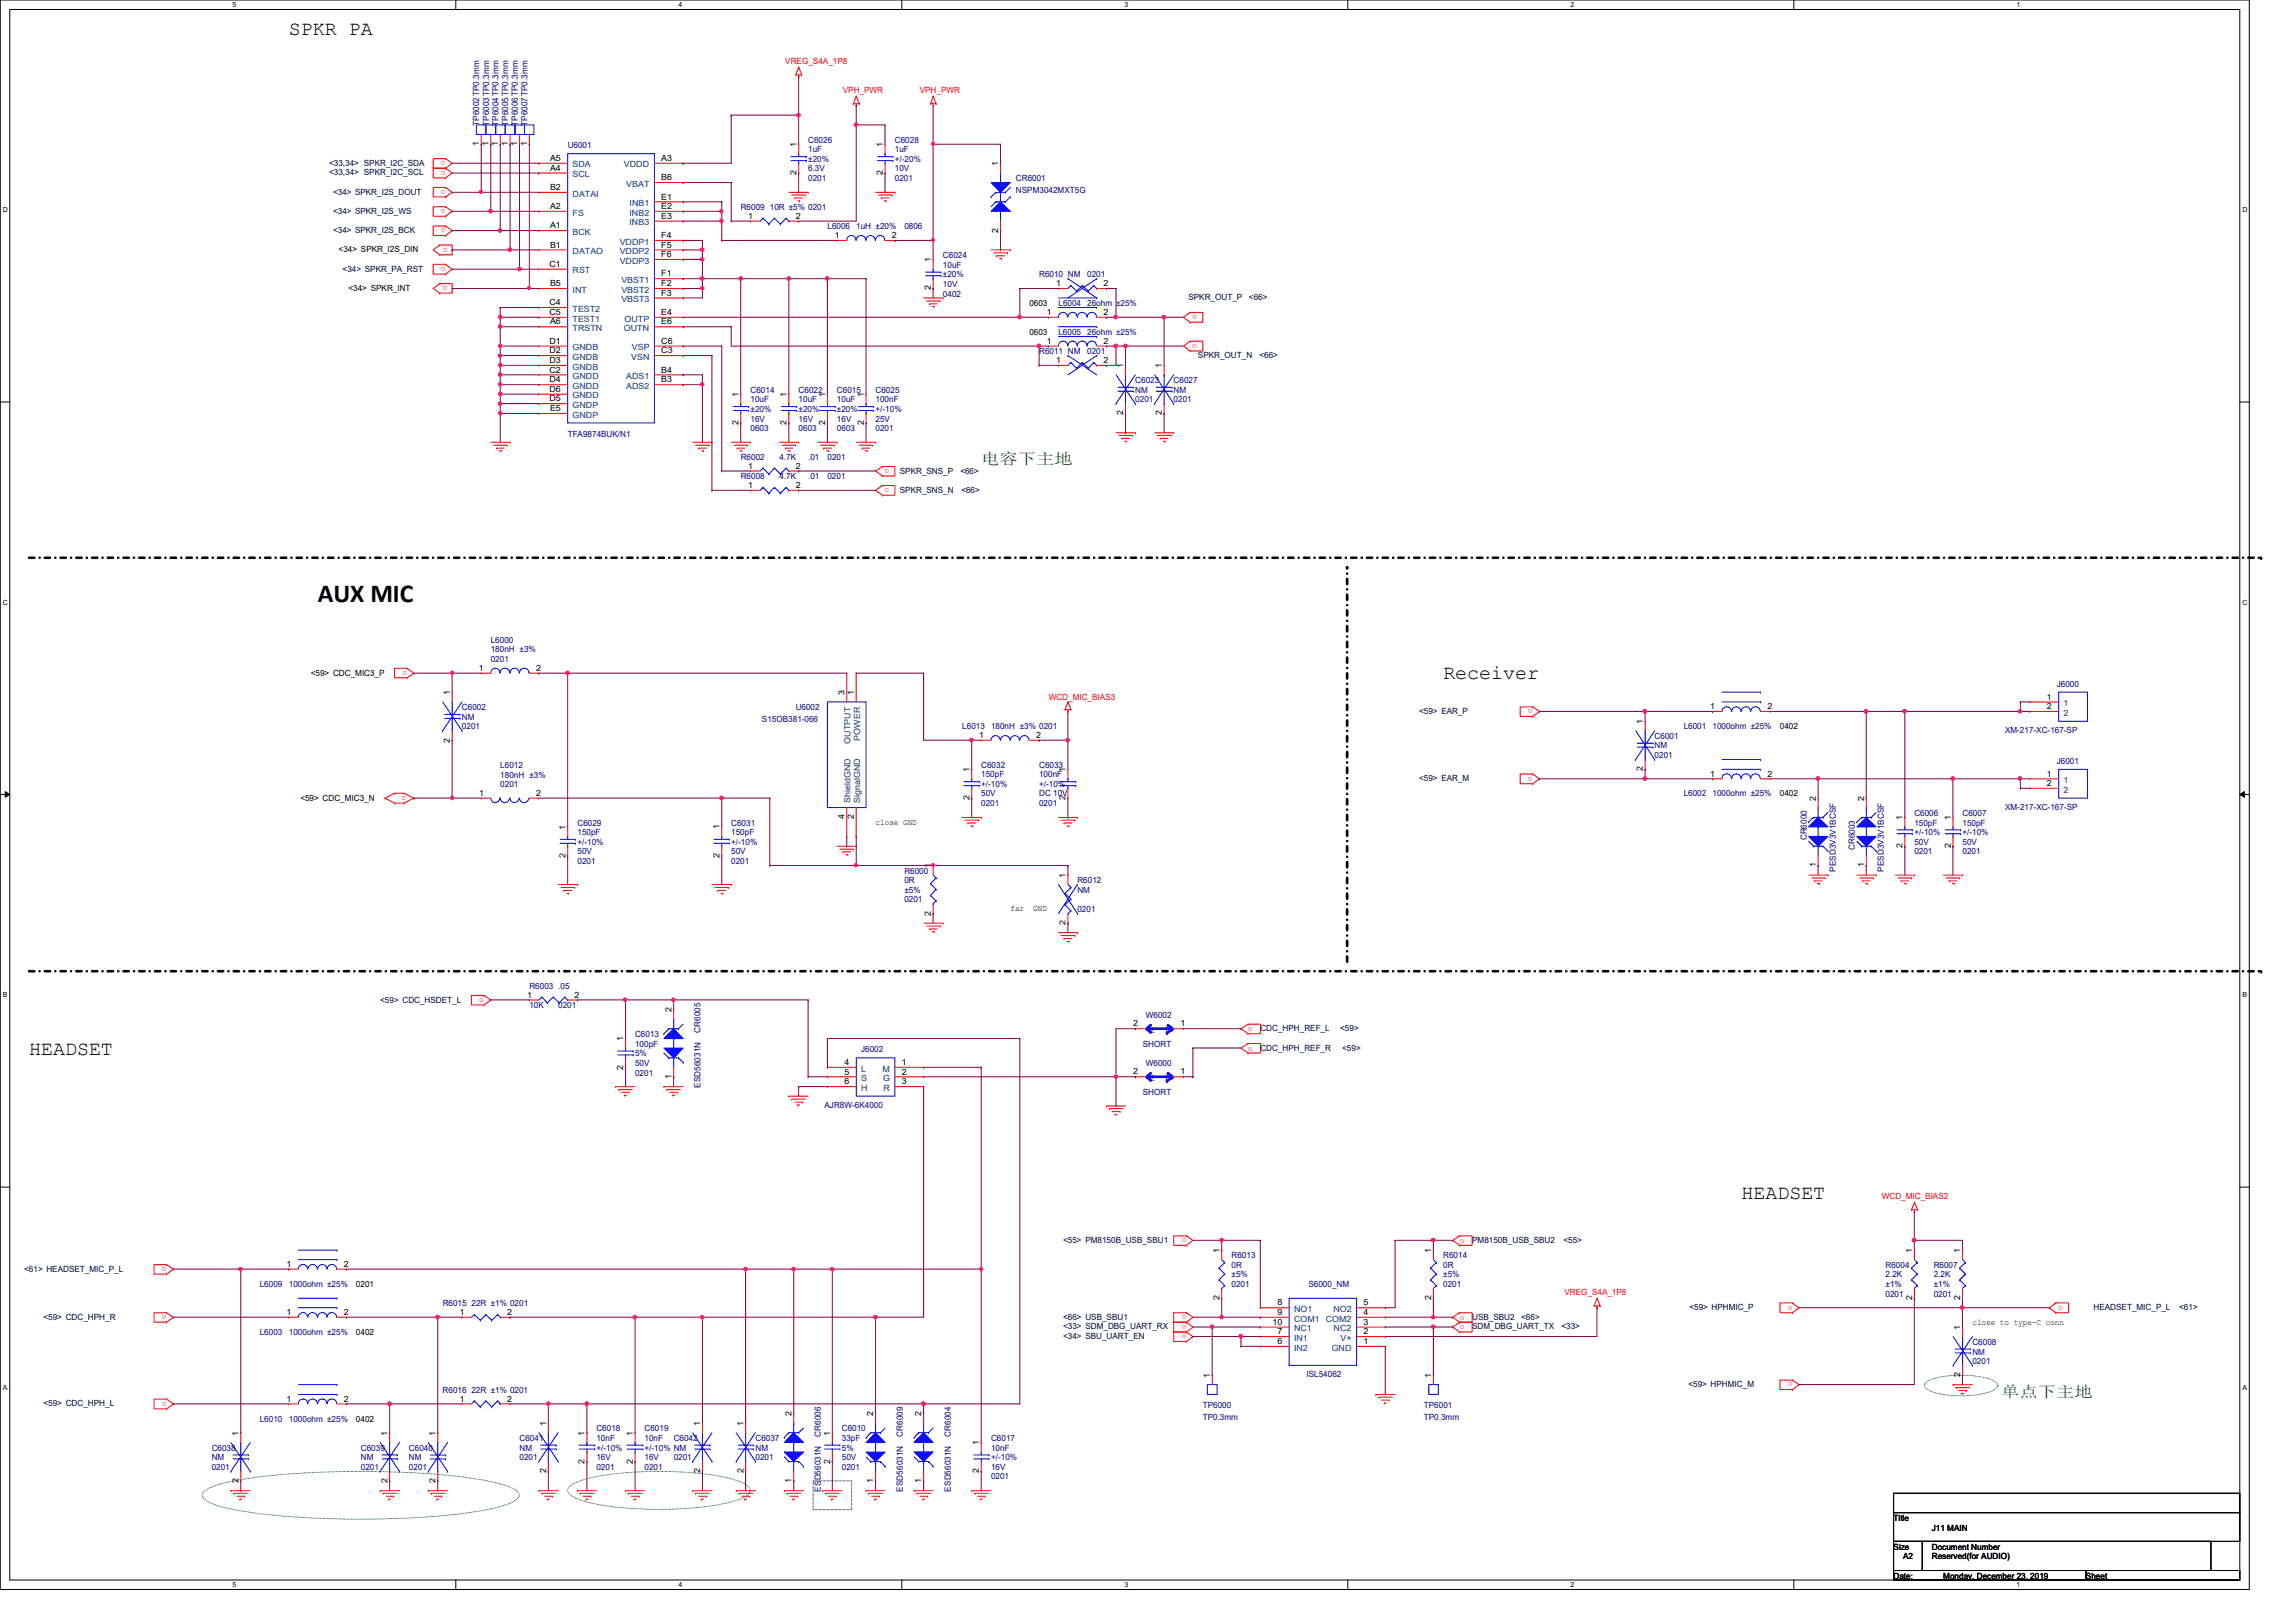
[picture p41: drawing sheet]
<svg xmlns="http://www.w3.org/2000/svg" width="297mm" height="210mm" viewBox="0 0 297 210" stroke-linecap="round" stroke-linejoin="round" font-family="sans-serif">
<defs><g id="words">
<text font-size="3.3" x="41.1" y="77.9">AUX MIC</text>
<g font-size="2.6">
<text x="37.4" y="4.5">SPKR PA</text>
<text x="186.7" y="87.9">Receiver</text>
<text x="3.8" y="136.5">HEADSET</text>
<text x="225.3" y="155.2">HEADSET</text>
</g>
<g font-size="2" fill="#008000">
<text x="127" y="60">电电下下下</text>
<text x="258.9" y="180.8">单单下下下</text>
</g>
<g font-size="1.1" fill="#f00">
<text x="101.6" y="8.3">VREG_S4A_1P8</text>
<text x="109" y="12">VPH_PWR</text>
<text x="119" y="12">VPH_PWR</text>
<text x="57.7" y="20.8" transform="rotate(180 57.7 20.8)">o</text>
<text x="57.7" y="22.1" transform="rotate(180 57.7 22.1)">o</text>
<text x="57.7" y="29.5" transform="rotate(180 57.7 29.5)">o</text>
<text x="57.7" y="24.6" transform="rotate(180 57.7 24.6)">o</text>
<text x="57.7" y="27.1" transform="rotate(180 57.7 27.1)">o</text>
<text x="57.7" y="34.5" transform="rotate(180 57.7 34.5)">o</text>
<text x="57.9" y="32" transform="rotate(180 57.9 32)">o</text>
<text x="57.9" y="37" transform="rotate(180 57.9 37)">o</text>
<text x="154.9" y="40.8" transform="rotate(180 154.9 40.8)">o</text>
<text x="154.9" y="44.5" transform="rotate(180 154.9 44.5)">o</text>
<text x="115" y="63.2" transform="rotate(180 115 63.2)">o</text>
<text x="115" y="60.7" transform="rotate(180 115 60.7)">o</text>
<text x="52.7" y="86.8" transform="rotate(180 52.7 86.8)">o</text>
<text x="135.7" y="90.6">WCD_MIC_BIAS3</text>
<text x="198.3" y="91.8" transform="rotate(180 198.3 91.8)">o</text>
<text x="198.3" y="100.5" transform="rotate(180 198.3 100.5)">o</text>
<text x="51.9" y="103.6">o</text>
<text x="62.6" y="129.1" transform="rotate(180 62.6 129.1)">o</text>
<text x="161.5" y="133.5">o</text>
<text x="161.5" y="136">o</text>
<text x="243.5" y="155.1">WCD_MIC_BIAS2</text>
<text x="153.5" y="160.2" transform="rotate(180 153.5 160.2)">o</text>
<text x="188.8" y="160.9">o</text>
<text x="21.5" y="164" transform="rotate(180 21.5 164)">o</text>
<text x="202.4" y="167.6">VREG_S4A_1P8</text>
<text x="21.5" y="170.2" transform="rotate(180 21.5 170.2)">o</text>
<text x="153.5" y="172.7" transform="rotate(180 153.5 172.7)">o</text>
<text x="153.5" y="171.4" transform="rotate(180 153.5 171.4)">o</text>
<text x="153.5" y="170.2" transform="rotate(180 153.5 170.2)">o</text>
<text x="188.8" y="172">o</text>
<text x="188.8" y="170.8">o</text>
<text x="231.9" y="168.9" transform="rotate(180 231.9 168.9)">o</text>
<text x="266.9" y="168.9" transform="rotate(180 266.9 168.9)">o</text>
<text x="231.9" y="178.9" transform="rotate(180 231.9 178.9)">o</text>
<text x="21.5" y="181.4" transform="rotate(180 21.5 181.4)">o</text>
</g>
<g font-size="1.1" fill="#000080">
<text x="62" y="16.3" transform="rotate(-90 62 16.3)">TP6002TP0.3mm</text>
<text x="63.3" y="16.3" transform="rotate(-90 63.3 16.3)">TP6003TP0.3mm</text>
<text x="64.5" y="16.3" transform="rotate(-90 64.5 16.3)">TP6004TP0.3mm</text>
<text x="65.7" y="16.3" transform="rotate(-90 65.7 16.3)">TP6005TP0.3mm</text>
<text x="67" y="16.3" transform="rotate(-90 67 16.3)">TP6006TP0.3mm</text>
<text x="68.2" y="16.3" transform="rotate(-90 68.2 16.3)">TP6007TP0.3mm</text>
<text x="73.4" y="19.1">U6001</text>
<text x="104.6" y="18.5">C6026</text>
<text x="104.6" y="19.7">1uF</text>
<text x="104.6" y="23.5">0201</text>
<text x="104.6" y="22.2">6.3V</text>
<text x="104.6" y="21">±20%</text>
<text x="115.8" y="18.5">C6028</text>
<text x="115.8" y="19.7">1uF</text>
<text x="115.8" y="23.5">0201</text>
<text x="115.8" y="22.2">10V</text>
<text x="115.8" y="21">+/-20%</text>
<text x="131.4" y="23.5">CR6001</text>
<text x="95.8" y="27.2">R6009 10R ±5% 0201</text>
<text x="107.1" y="29.7">L6006</text>
<text x="110.8" y="29.7">1uH ±20%</text>
<text x="117" y="29.7">0806</text>
<text x="131.4" y="24.9">NSPM3042MXT5G</text>
<text x="122" y="33.4">C6024</text>
<text x="122" y="34.6">10uF</text>
<text x="122" y="35.9">±20%</text>
<text x="134.4" y="35.9">R6010 NM</text>
<text x="140.7" y="35.9">0201</text>
<text x="122" y="38.4">0402</text>
<text x="122" y="37.1">10V</text>
<text x="136.9" y="39.6">L6004</text>
<text x="140.7" y="39.6">26ohm ±25%</text>
<text x="134.4" y="45.8">R6011 NM</text>
<text x="136.9" y="43.3">L6005</text>
<text x="140.7" y="45.8">0201</text>
<text x="140.7" y="43.3">26ohm ±25%</text>
<text x="97.1" y="50.8">C6014</text>
<text x="97.1" y="52.1">10uF</text>
<text x="97.1" y="53.3">±20%</text>
<text x="103.3" y="50.8">C6022</text>
<text x="103.3" y="52.1">10uF</text>
<text x="103.3" y="53.3">±20%</text>
<text x="108.3" y="50.8">C6015</text>
<text x="108.3" y="52.1">10uF</text>
<text x="108.3" y="53.3">±20%</text>
<text x="113.3" y="50.8">C6025</text>
<text x="113.3" y="52.1">100nF</text>
<text x="113.3" y="53.3">+/-10%</text>
<text x="146.9" y="49.6">C6023</text>
<text x="146.9" y="50.8">NM</text>
<text x="146.9" y="52.1">0201</text>
<text x="151.8" y="49.6">C6027</text>
<text x="151.8" y="50.8">NM</text>
<text x="151.8" y="52.1">0201</text>
<text x="73.4" y="56.6">TFA9874BUK/N1</text>
<text x="95.8" y="59.5">R6002</text>
<text x="97.1" y="55.8">0603</text>
<text x="97.1" y="54.6">16V</text>
<text x="100.8" y="59.5">4.7K</text>
<text x="103.3" y="55.8">0603</text>
<text x="103.3" y="54.6">16V</text>
<text x="104.6" y="59.5">.01</text>
<text x="107.1" y="59.5">0201</text>
<text x="108.3" y="55.8">0603</text>
<text x="108.3" y="54.6">16V</text>
<text x="113.3" y="55.8">0201</text>
<text x="113.3" y="54.6">25V</text>
<text x="95.8" y="62">R6008</text>
<text x="100.8" y="62">4.7K</text>
<text x="104.6" y="62">.01</text>
<text x="107" y="62">0201</text>
<text x="63.5" y="83.2">L6000</text>
<text x="63.5" y="84.4">180nH ±3%</text>
<text x="63.5" y="85.7">0201</text>
<text x="266.1" y="88.9">J6000</text>
<text x="59.8" y="91.9">C6002</text>
<text x="59.8" y="93.1">NM</text>
<text x="59.8" y="94.4">0201</text>
<text x="98.6" y="93.4">S15OB381-066</text>
<text x="102.9" y="91.9">U6002</text>
<text x="124.5" y="94.4">L6013</text>
<text x="128.2" y="94.4">180nH ±3% 0201</text>
<text x="214.1" y="95.6">C6001</text>
<text x="217.8" y="94.4">L6001</text>
<text x="221.5" y="94.4">1000ohm ±25%</text>
<text x="259.4" y="94.9">XM-217-XC-167-SP</text>
<text x="64.7" y="99.4">L6012</text>
<text x="64.7" y="100.6">180nH ±3%</text>
<text x="64.7" y="101.8">0201</text>
<text x="126.9" y="99.3">C6032</text>
<text x="126.9" y="100.6">150pF</text>
<text x="126.9" y="101.8">+/-10%</text>
<text x="134.4" y="99.3">C6033</text>
<text x="134.4" y="100.6">100nF</text>
<text x="134.4" y="101.8">+/-10%</text>
<text x="214.1" y="96.9">NM</text>
<text x="214.1" y="98.1">0201</text>
<text x="266.1" y="98.8">J6001</text>
<text x="74.7" y="106.8">C6029</text>
<text x="94.6" y="106.8">C6031</text>
<text x="126.9" y="104.3">0201</text>
<text x="126.9" y="103.1">50V</text>
<text x="134.4" y="104.3">0201</text>
<text x="134.4" y="103.1">DC 10V</text>
<text x="217.8" y="103.1">L6002</text>
<text x="221.5" y="103.1">1000ohm ±25%</text>
<text x="247.7" y="105.6">C6006</text>
<text x="247.7" y="106.8">150pF</text>
<text x="253.9" y="105.6">C6007</text>
<text x="253.9" y="106.8">150pF</text>
<text x="259.4" y="104.9">XM-217-XC-167-SP</text>
<text x="74.7" y="108.1">150pF</text>
<text x="74.7" y="111.8">0201</text>
<text x="74.7" y="110.6">50V</text>
<text x="74.7" y="109.3">+/-10%</text>
<text x="94.6" y="108.1">150pF</text>
<text x="94.6" y="111.8">0201</text>
<text x="94.6" y="110.6">50V</text>
<text x="94.6" y="109.3">+/-10%</text>
<text x="117" y="113.1">R6000</text>
<text x="233.7" y="108.7" transform="rotate(-90 233.7 108.7)">CR6000</text>
<text x="237.5" y="112.8" transform="rotate(-90 237.5 112.8)">PESD3V3V1BCSF</text>
<text x="240" y="110" transform="rotate(-90 240 110)">CR6003</text>
<text x="243.7" y="112.9" transform="rotate(-90 243.7 112.9)">PESD3V3V1BCSF</text>
<text x="247.7" y="110.6">0201</text>
<text x="247.7" y="109.3">50V</text>
<text x="247.7" y="108.1">+/-10%</text>
<text x="253.9" y="110.6">0201</text>
<text x="253.9" y="109.3">50V</text>
<text x="253.9" y="108.1">+/-10%</text>
<text x="117" y="114.3">0R</text>
<text x="117" y="115.5">±5%</text>
<text x="117" y="116.8">0201</text>
<text x="139.4" y="114.3">R6012</text>
<text x="139.4" y="115.5">NM</text>
<text x="139.4" y="118">0201</text>
<text x="68.5" y="128">R6003 .05</text>
<text x="68.5" y="130.5">10K</text>
<text x="72.2" y="130.5">0201</text>
<text x="148.2" y="131.7">W6002</text>
<text x="82.2" y="134.2">C6013</text>
<text x="82.2" y="135.5">100pF</text>
<text x="82.2" y="138">50V</text>
<text x="82.2" y="136.7">5%</text>
<text x="90.6" y="133.6" transform="rotate(-90 90.6 133.6)">CR6005</text>
<text x="111.4" y="136.2">J6002</text>
<text x="147.9" y="135.5">SHORT</text>
<text x="148.2" y="137.9">W6000</text>
<text x="82.2" y="139.2">0201</text>
<text x="90.6" y="140.8" transform="rotate(-90 90.6 140.8)">ESD56031N</text>
<text x="106.7" y="143.4">AJR8W-6K4000</text>
<text x="147.9" y="141.7">SHORT</text>
<text x="33.6" y="166.6">L6009</text>
<text x="37.4" y="166.6">1000ohm ±25%</text>
<text x="159.3" y="162.8">R6013</text>
<text x="159.3" y="164.1">0R</text>
<text x="159.3" y="165.3">±5%</text>
<text x="159.3" y="166.6">0201</text>
<text x="169.3" y="166.6">S6000_NM</text>
<text x="186.7" y="162.8">R6014</text>
<text x="186.7" y="164.1">0R</text>
<text x="186.7" y="165.3">±5%</text>
<text x="186.7" y="166.6">0201</text>
<text x="243.9" y="164.1">R6004</text>
<text x="243.9" y="165.3">2.2K</text>
<text x="243.9" y="166.6">±1%</text>
<text x="243.9" y="167.8">0201</text>
<text x="250.2" y="164.1">R6007</text>
<text x="250.2" y="165.3">2.2K</text>
<text x="250.2" y="166.6">±1%</text>
<text x="250.2" y="167.8">0201</text>
<text x="33.6" y="172.8">L6003</text>
<text x="37.4" y="172.8">1000ohm ±25%</text>
<text x="57.3" y="169.1">R6015 22R ±1% 0201</text>
<text x="169" y="178.3">ISL54062</text>
<text x="255.2" y="174">C6008</text>
<text x="255.2" y="175.3">NM</text>
<text x="255.2" y="176.5">0201</text>
<text x="33.6" y="184">L6010</text>
<text x="37.4" y="184">1000ohm ±25%</text>
<text x="57.3" y="180.2">R6016 22R ±1% 0201</text>
<text x="77.2" y="185.2">C6018</text>
<text x="83.4" y="185.2">C6019</text>
<text x="106.2" y="185.9" transform="rotate(-90 106.2 185.9)">CR6006</text>
<text x="108.9" y="185.2">C6010</text>
<text x="116.8" y="185.9" transform="rotate(-90 116.8 185.9)">CR6009</text>
<text x="123" y="185.9" transform="rotate(-90 123 185.9)">CR6004</text>
<text x="155.6" y="182.2">TP6000</text>
<text x="155.6" y="183.8">TP0.3mm</text>
<text x="184.2" y="182.2">TP6001</text>
<text x="184.2" y="183.8">TP0.3mm</text>
<text x="27.4" y="187.7">C6038</text>
<text x="27.4" y="189">NM</text>
<text x="27.4" y="190.2">0201</text>
<text x="46.7" y="187.7">C6039</text>
<text x="46.7" y="189">NM</text>
<text x="46.7" y="190.2">0201</text>
<text x="52.9" y="187.7">C6040</text>
<text x="52.9" y="189">NM</text>
<text x="52.9" y="190.2">0201</text>
<text x="67.2" y="186.5">C6041</text>
<text x="67.2" y="187.7">NM</text>
<text x="67.2" y="189">0201</text>
<text x="77.2" y="186.5">10nF</text>
<text x="77.2" y="190.2">0201</text>
<text x="77.2" y="189">16V</text>
<text x="77.2" y="187.7">+/-10%</text>
<text x="83.4" y="186.5">10nF</text>
<text x="83.4" y="190.2">0201</text>
<text x="83.4" y="189">16V</text>
<text x="83.4" y="187.7">+/-10% NM</text>
<text x="87.2" y="186.5">C6042</text>
<text x="87.2" y="189">0201</text>
<text x="97.7" y="186.5">C6037</text>
<text x="97.7" y="187.7">NM</text>
<text x="97.7" y="189">0201</text>
<text x="108.9" y="186.5">33pF</text>
<text x="108.9" y="190.2">0201</text>
<text x="108.9" y="189">50V</text>
<text x="108.9" y="187.7">5%</text>
<text x="128.2" y="186.5">C6017</text>
<text x="128.2" y="187.7">10nF</text>
<text x="128.2" y="191.5">0201</text>
<text x="128.2" y="190.2">16V</text>
<text x="128.2" y="189">+/-10%</text>
<text x="106.2" y="193" transform="rotate(-90 106.2 193)">ESD56031N</text>
<text x="116.8" y="193" transform="rotate(-90 116.8 193)">ESD56031N</text>
<text x="123" y="193" transform="rotate(-90 123 193)">ESD56031N</text>
</g>
<g font-size="1.1" fill="#000040">
<text x="42.6" y="21.5">&lt;33,34&gt; SPKR_I2C_SDA</text>
<text x="42.6" y="22.7">&lt;33,34&gt; SPKR_I2C_SCL</text>
<text x="43.1" y="27.7">&lt;34&gt; SPKR_I2S_WS</text>
<text x="43.1" y="25.2">&lt;34&gt; SPKR_I2S_DOUT</text>
<text x="43.1" y="30.2">&lt;34&gt; SPKR_I2S_BCK</text>
<text x="44.3" y="35.1">&lt;34&gt; SPKR_PA_RST</text>
<text x="153.8" y="38.9">SPKR_OUT_P</text>
<text x="161.6" y="38.9">&lt;66&gt;</text>
<text x="155" y="46.4">SPKR_OUT_N</text>
<text x="162.9" y="46.4">&lt;66&gt;</text>
<text x="116.4" y="61.3">SPKR_SNS_P</text>
<text x="116.4" y="63.8">SPKR_SNS_N</text>
<text x="124.2" y="61.3">&lt;66&gt;</text>
<text x="124.4" y="63.8">&lt;66&gt;</text>
<text x="183.6" y="92.4">&lt;59&gt; EAR_P</text>
<text x="183.6" y="101.1">&lt;59&gt; EAR_M</text>
<text x="49.2" y="129.7">&lt;59&gt; CDC_HSDET_L</text>
<text x="163.1" y="136">CDC_HPH_REF_R</text>
<text x="163.1" y="133.5">CDC_HPH_REF_L</text>
<text x="173.4" y="133.5">&lt;59&gt;</text>
<text x="173.6" y="136">&lt;59&gt;</text>
<text x="137.5" y="160.9">&lt;55&gt; PM8150B_USB_SBU1</text>
<text x="190.5" y="160.9">PM8150B_USB_SBU2</text>
<text x="202.3" y="160.9">&lt;55&gt;</text>
<text x="3.1" y="164.6">&lt;61&gt; HEADSET_MIC_P_L</text>
<text x="5.6" y="170.8">&lt;59&gt; CDC_HPH_R</text>
<text x="137.5" y="173.3">&lt;34&gt; SBU_UART_EN</text>
<text x="137.5" y="172">&lt;33&gt; SDM_DBG_UART_RX</text>
<text x="137.5" y="170.8">&lt;66&gt; USB_SBU1</text>
<text x="190.5" y="172">SDM_DBG_UART_TX</text>
<text x="190.5" y="170.8">USB_SBU2</text>
<text x="196.8" y="170.8">&lt;66&gt;</text>
<text x="202" y="172">&lt;33&gt;</text>
<text x="218.6" y="169.5">&lt;59&gt; HPHMIC_P</text>
<text x="270.8" y="169.5">HEADSET_MIC_P_L</text>
<text x="281.9" y="169.5">&lt;61&gt;</text>
<text x="218.4" y="179.5">&lt;59&gt; HPHMIC_M</text>
<text x="5.6" y="182">&lt;59&gt; CDC_HPH_L</text>
</g>
<g font-size="1.1">
<text x="62" y="18.9" transform="rotate(-90 62 18.9)">1</text>
<text x="63.2" y="18.9" transform="rotate(-90 63.2 18.9)">1</text>
<text x="64.4" y="18.9" transform="rotate(-90 64.4 18.9)">1</text>
<text x="65.7" y="18.9" transform="rotate(-90 65.7 18.9)">1</text>
<text x="66.9" y="18.9" transform="rotate(-90 66.9 18.9)">1</text>
<text x="68.2" y="18.9" transform="rotate(-90 68.2 18.9)">1</text>
<text x="71.2" y="20.8">A5</text>
<text x="71.2" y="22.1">A4</text>
<text x="85.6" y="20.8">A3</text>
<text x="85.6" y="23.3">B6</text>
<text x="103" y="22.6" transform="rotate(-90 103 22.6)">2</text>
<text x="103" y="19" transform="rotate(-90 103 19)">1</text>
<text x="114.2" y="22.6" transform="rotate(-90 114.2 22.6)">2</text>
<text x="114.2" y="19" transform="rotate(-90 114.2 19)">1</text>
<text x="129.1" y="21.5" transform="rotate(-90 129.1 21.5)">1</text>
<text x="71.2" y="24.6">B2</text>
<text x="71.2" y="27.1">A2</text>
<text x="71.2" y="29.5">A1</text>
<text x="85.5" y="27">E2</text>
<text x="85.5" y="28.3">E3</text>
<text x="85.6" y="25.8">E1</text>
<text x="96.8" y="28.3">1</text>
<text x="102.9" y="28.3">2</text>
<text x="43.8" y="32.6">&lt;34&gt; SPKR_I2S_DIN</text>
<text x="71.1" y="34.5">C1</text>
<text x="71.2" y="32">B1</text>
<text x="85.5" y="32">F5</text>
<text x="85.5" y="33.3">F6</text>
<text x="85.6" y="30.8">F4</text>
<text x="85.6" y="35.8">F1</text>
<text x="108" y="30.8">1</text>
<text x="115.4" y="30.8">2</text>
<text x="120.4" y="33.9" transform="rotate(-90 120.4 33.9)">1</text>
<text x="129.1" y="30.1" transform="rotate(-90 129.1 30.1)">2</text>
<text x="45.1" y="37.6">&lt;34&gt; SPKR_INT</text>
<text x="71.1" y="40.8">C5</text>
<text x="71.1" y="39.5">C4</text>
<text x="71.2" y="42">A6</text>
<text x="71.2" y="37">B5</text>
<text x="85.5" y="40.8">E4</text>
<text x="85.5" y="42">E6</text>
<text x="85.5" y="37">F2</text>
<text x="85.5" y="38.3">F3</text>
<text x="120.4" y="37.6" transform="rotate(-90 120.4 37.6)">2</text>
<text x="133.2" y="39.6">0603</text>
<text x="135.4" y="40.8">1</text>
<text x="136.6" y="37">1</text>
<text x="142.8" y="40.8">2</text>
<text x="142.8" y="37">2</text>
<text x="71.1" y="44.5">D1</text>
<text x="71.1" y="45.7">D2</text>
<text x="71.1" y="47">D3</text>
<text x="85.5" y="44.5">C6</text>
<text x="85.5" y="45.7">C3</text>
<text x="133.2" y="43.3">0603</text>
<text x="135.4" y="44.5">1</text>
<text x="136.6" y="47">1</text>
<text x="142.8" y="47">2</text>
<text x="142.8" y="44.5">2</text>
<text x="145.3" y="47.6" transform="rotate(-90 145.3 47.6)">1</text>
<text x="150.3" y="47.6" transform="rotate(-90 150.3 47.6)">1</text>
<text x="71.1" y="48.2">C2</text>
<text x="71.1" y="49.5">D4</text>
<text x="71.1" y="50.7">D6</text>
<text x="71.1" y="51.9">D5</text>
<text x="71.2" y="53.2">E5</text>
<text x="85.5" y="48.2">B4</text>
<text x="85.5" y="49.5">B3</text>
<text x="95.5" y="51.3" transform="rotate(-90 95.5 51.3)">1</text>
<text x="101.8" y="51.3" transform="rotate(-90 101.8 51.3)">1</text>
<text x="106.8" y="51.3" transform="rotate(-90 106.8 51.3)">1</text>
<text x="111.8" y="51.3" transform="rotate(-90 111.8 51.3)">1</text>
<text x="145.3" y="53.8" transform="rotate(-90 145.3 53.8)">2</text>
<text x="150.3" y="53.8" transform="rotate(-90 150.3 53.8)">2</text>
<text x="95.5" y="55" transform="rotate(-90 95.5 55)">2</text>
<text x="101.8" y="55" transform="rotate(-90 101.8 55)">2</text>
<text x="106.8" y="55" transform="rotate(-90 106.8 55)">2</text>
<text x="111.8" y="55" transform="rotate(-90 111.8 55)">2</text>
<text x="96.8" y="63.2">1</text>
<text x="96.8" y="60.7">1</text>
<text x="102.9" y="63.2">2</text>
<text x="102.9" y="60.7">2</text>
<text x="40.2" y="87.4">&lt;59&gt; CDC_MIC3_P</text>
<text x="58.2" y="90" transform="rotate(-90 58.2 90)">1</text>
<text x="62" y="86.8">1</text>
<text x="69.4" y="86.8">2</text>
<text x="109.2" y="89.9" transform="rotate(-90 109.2 89.9)">3</text>
<text x="110.5" y="89.9" transform="rotate(-90 110.5 89.9)">1</text>
<text x="126.7" y="95.5">1</text>
<text x="134.1" y="95.5">2</text>
<text x="212.5" y="93.7" transform="rotate(-90 212.5 93.7)">1</text>
<text x="221.3" y="91.8">1</text>
<text x="228.7" y="91.8">2</text>
<text x="230.3" y="94.4">0402</text>
<text x="264.8" y="90.5">1</text>
<text x="264.8" y="91.8">2</text>
<text x="58.2" y="96.1" transform="rotate(-90 58.2 96.1)">2</text>
<text x="125.4" y="99.9" transform="rotate(-90 125.4 99.9)">1</text>
<text x="137.9" y="99.9" transform="rotate(-90 137.9 99.9)">1</text>
<text x="212.5" y="99.8" transform="rotate(-90 212.5 99.8)">2</text>
<text x="221.3" y="100.5">1</text>
<text x="228.7" y="100.5">2</text>
<text x="264.8" y="100.5">1</text>
<text x="264.8" y="101.7">2</text>
<text x="38.9" y="103.7">&lt;59&gt; CDC_MIC3_N</text>
<text x="62" y="103">1</text>
<text x="69.4" y="103">2</text>
<text x="73.1" y="107.4" transform="rotate(-90 73.1 107.4)">1</text>
<text x="93.1" y="107.3" transform="rotate(-90 93.1 107.3)">1</text>
<text x="109.2" y="106" transform="rotate(-90 109.2 106)">4</text>
<text x="110.5" y="106" transform="rotate(-90 110.5 106)">2</text>
<text x="113.3" y="106.7">close GND</text>
<text x="125.4" y="103.5" transform="rotate(-90 125.4 103.5)">2</text>
<text x="137.9" y="103.5" transform="rotate(-90 137.9 103.5)">2</text>
<text x="230.3" y="103.1">0402</text>
<text x="234.9" y="103.6" transform="rotate(-90 234.9 103.6)">2</text>
<text x="241.2" y="103.6" transform="rotate(-90 241.2 103.6)">2</text>
<text x="246.1" y="106.1" transform="rotate(-90 246.1 106.1)">1</text>
<text x="252.4" y="106.1" transform="rotate(-90 252.4 106.1)">1</text>
<text x="73.1" y="111" transform="rotate(-90 73.1 111)">2</text>
<text x="93.1" y="111" transform="rotate(-90 93.1 111)">2</text>
<text x="120.4" y="112.3" transform="rotate(-90 120.4 112.3)">1</text>
<text x="137.9" y="113.6" transform="rotate(-90 137.9 113.6)">1</text>
<text x="234.9" y="112.3" transform="rotate(-90 234.9 112.3)">1</text>
<text x="241.2" y="112.3" transform="rotate(-90 241.2 112.3)">1</text>
<text x="246.1" y="109.8" transform="rotate(-90 246.1 109.8)">2</text>
<text x="252.4" y="109.8" transform="rotate(-90 252.4 109.8)">2</text>
<text x="120.4" y="118.5" transform="rotate(-90 120.4 118.5)">2</text>
<text x="130.7" y="117.9">far</text>
<text x="133.7" y="117.9">GND</text>
<text x="137.9" y="119.8" transform="rotate(-90 137.9 119.8)">2</text>
<text x="68.2" y="129.1">1</text>
<text x="74.3" y="129.1">2</text>
<text x="86.9" y="131" transform="rotate(-90 86.9 131)">2</text>
<text x="80.6" y="134.7" transform="rotate(-90 80.6 134.7)">1</text>
<text x="109.3" y="137.8">4</text>
<text x="116.7" y="137.8">1</text>
<text x="146.6" y="132.8">2</text>
<text x="152.7" y="132.8">1</text>
<text x="80.6" y="138.4" transform="rotate(-90 80.6 138.4)">2</text>
<text x="86.9" y="139.7" transform="rotate(-90 86.9 139.7)">1</text>
<text x="109.3" y="139.1">5</text>
<text x="109.3" y="140.3">6</text>
<text x="116.7" y="139.1">2</text>
<text x="116.7" y="140.3">3</text>
<text x="146.6" y="139">2</text>
<text x="152.7" y="139">1</text>
<text x="37.1" y="163.9">1</text>
<text x="44.5" y="163.9">2</text>
<text x="46.1" y="166.6">0201</text>
<text x="157.8" y="162.1" transform="rotate(-90 157.8 162.1)">1</text>
<text x="185.1" y="162.1" transform="rotate(-90 185.1 162.1)">1</text>
<text x="247.4" y="162.1" transform="rotate(-90 247.4 162.1)">1</text>
<text x="253.6" y="162.1" transform="rotate(-90 253.6 162.1)">1</text>
<text x="37.1" y="170.2">1</text>
<text x="44.5" y="170.2">2</text>
<text x="46.1" y="172.8">0402</text>
<text x="59.5" y="170.2">1</text>
<text x="65.6" y="170.2">2</text>
<text x="157.8" y="168.3" transform="rotate(-90 157.8 168.3)">2</text>
<text x="164.6" y="171.4">10</text>
<text x="165.3" y="170.2">9</text>
<text x="165.3" y="173.9">6</text>
<text x="165.3" y="172.7">7</text>
<text x="165.3" y="168.9">8</text>
<text x="176.4" y="173.9">1</text>
<text x="176.4" y="172.7">2</text>
<text x="176.4" y="170.2">4</text>
<text x="176.4" y="168.9">5</text>
<text x="176.4" y="171.4">3</text>
<text x="185.1" y="168.3" transform="rotate(-90 185.1 168.3)">2</text>
<text x="247.4" y="168.3" transform="rotate(-90 247.4 168.3)">2</text>
<text x="253.6" y="168.3" transform="rotate(-90 253.6 168.3)">2</text>
<text x="253.6" y="172.1" transform="rotate(-90 253.6 172.1)">1</text>
<text x="255.2" y="171.4">close to type-C conn</text>
<text x="156.5" y="178.3" transform="rotate(-90 156.5 178.3)">1</text>
<text x="185.1" y="178.3" transform="rotate(-90 185.1 178.3)">1</text>
<text x="253.6" y="178.2" transform="rotate(-90 253.6 178.2)">2</text>
<text x="30.9" y="185.8" transform="rotate(-90 30.9 185.8)">1</text>
<text x="37.1" y="181.4">1</text>
<text x="44.5" y="181.4">2</text>
<text x="46.1" y="184">0402</text>
<text x="50.1" y="185.8" transform="rotate(-90 50.1 185.8)">1</text>
<text x="56.3" y="185.8" transform="rotate(-90 56.3 185.8)">1</text>
<text x="59.5" y="181.4">1</text>
<text x="65.6" y="181.4">2</text>
<text x="70.6" y="184.5" transform="rotate(-90 70.6 184.5)">1</text>
<text x="75.6" y="185.8" transform="rotate(-90 75.6 185.8)">1</text>
<text x="81.9" y="185.8" transform="rotate(-90 81.9 185.8)">1</text>
<text x="90.6" y="184.5" transform="rotate(-90 90.6 184.5)">1</text>
<text x="96.2" y="184.5" transform="rotate(-90 96.2 184.5)">1</text>
<text x="102.4" y="183.3" transform="rotate(-90 102.4 183.3)">2</text>
<text x="107.4" y="185.8" transform="rotate(-90 107.4 185.8)">1</text>
<text x="113" y="183.3" transform="rotate(-90 113 183.3)">2</text>
<text x="119.2" y="183.3" transform="rotate(-90 119.2 183.3)">2</text>
<text x="30.9" y="191.9" transform="rotate(-90 30.9 191.9)">2</text>
<text x="50.1" y="191.9" transform="rotate(-90 50.1 191.9)">2</text>
<text x="56.3" y="191.9" transform="rotate(-90 56.3 191.9)">2</text>
<text x="70.6" y="190.6" transform="rotate(-90 70.6 190.6)">2</text>
<text x="75.6" y="189.4" transform="rotate(-90 75.6 189.4)">2</text>
<text x="81.9" y="189.4" transform="rotate(-90 81.9 189.4)">2</text>
<text x="90.6" y="190.7" transform="rotate(-90 90.6 190.7)">2</text>
<text x="96.2" y="190.7" transform="rotate(-90 96.2 190.7)">2</text>
<text x="102.4" y="191.9" transform="rotate(-90 102.4 191.9)">1</text>
<text x="107.4" y="189.4" transform="rotate(-90 107.4 189.4)">2</text>
<text x="113" y="191.9" transform="rotate(-90 113 191.9)">1</text>
<text x="119.2" y="191.9" transform="rotate(-90 119.2 191.9)">1</text>
<text x="126.6" y="190.7" transform="rotate(-90 126.6 190.7)">2</text>
<text x="126.6" y="187" transform="rotate(-90 126.6 187)">1</text>
<text x="245" y="196.8">Title</text>
<text x="245" y="200.5">Size</text>
<text x="246.2" y="201.8">A2</text>
<text x="249.9" y="200.5">Document Number</text>
<text x="249.9" y="201.8">Reserved(for AUDIO)</text>
<text x="249.9" y="198.1">J11 MAIN</text>
<text x="245" y="204.3">Date:</text>
<text x="251.4" y="204.3">Monday, December 23, 2019</text>
<text x="269.9" y="204.3">Sheet</text>
</g>
<g font-size="1.1" fill="#004080">
<text x="74.1" y="21.7">SDA</text>
<text x="74.1" y="22.9">SCL</text>
<text x="80.7" y="21.7">VDDD</text>
<text x="74.1" y="25.4">DATAI</text>
<text x="74.1" y="27.9">FS</text>
<text x="81" y="24.2">VBAT</text>
<text x="81.4" y="27.9">INB2</text>
<text x="81.4" y="29.2">INB3</text>
<text x="81.4" y="26.7">INB1</text>
<text x="74.1" y="30.4">BCK</text>
<text x="74.1" y="32.9">DATAO</text>
<text x="74.1" y="35.4">RST</text>
<text x="80.2" y="32.9">VDDP2</text>
<text x="80.2" y="34.1">VDDP3</text>
<text x="80.2" y="31.7">VDDP1</text>
<text x="74.1" y="41.6">TEST1</text>
<text x="74.1" y="40.3">TEST2</text>
<text x="74.1" y="37.9">INT</text>
<text x="80.4" y="37.9">VBST2</text>
<text x="80.4" y="39.1">VBST3</text>
<text x="80.4" y="36.6">VBST1</text>
<text x="80.8" y="41.6">OUTP</text>
<text x="74.1" y="42.8">TRSTN</text>
<text x="74.1" y="45.3">GNDB</text>
<text x="74.1" y="46.6">GNDB</text>
<text x="74.1" y="47.8">GNDB</text>
<text x="80.7" y="42.8">OUTN</text>
<text x="81.7" y="46.6">VSN</text>
<text x="81.7" y="45.3">VSP</text>
<text x="74.1" y="49.1">GNDD</text>
<text x="74.1" y="50.3">GNDD</text>
<text x="74.1" y="51.6">GNDD</text>
<text x="74.1" y="52.8">GNDP</text>
<text x="81" y="49.1">ADS1</text>
<text x="81" y="50.3">ADS2</text>
<text x="74.1" y="54.1">GNDP</text>
<text x="111.3" y="95.8" transform="rotate(-90 111.3 95.8)">POWER</text>
<text x="267" y="91.4">1</text>
<text x="267" y="92.6">2</text>
<text x="110.1" y="96.3" transform="rotate(-90 110.1 96.3)">OUTPUT</text>
<text x="267" y="101.3">1</text>
<text x="110.1" y="103.9" transform="rotate(-90 110.1 103.9)">ShieldGND</text>
<text x="111.3" y="103.9" transform="rotate(-90 111.3 103.9)">SignalGND</text>
<text x="267" y="102.6">2</text>
<text x="148.7" y="133.7">2</text>
<text x="150.6" y="133.7">1</text>
<text x="111.4" y="138.7">L</text>
<text x="111.4" y="141.2">H</text>
<text x="111.4" y="139.9">S</text>
<text x="114.2" y="138.7">M</text>
<text x="114.2" y="139.9">G</text>
<text x="114.3" y="141.2">R</text>
<text x="148.7" y="139.9">2</text>
<text x="150.6" y="139.9">1</text>
<text x="167.4" y="171">COM1</text>
<text x="167.4" y="172.3">NC1</text>
<text x="167.4" y="173.5">IN1</text>
<text x="167.4" y="169.8">NO1</text>
<text x="171.5" y="171">COM2</text>
<text x="172.5" y="169.8">NO2</text>
<text x="172.5" y="172.3">NC2</text>
<text x="173.4" y="173.5">V+</text>
<text x="167.4" y="174.8">IN2</text>
<text x="172.3" y="174.8">GND</text>
</g>
<g font-size=".9">
<text x="30.1" y=".9">5</text>
<text x="87.8" y=".9">4</text>
<text x="145.5" y=".9">3</text>
<text x="203.2" y=".9">2</text>
<text x="260.9" y=".9">1</text>
<text x=".4" y="27.4">D</text>
<text x="290.1" y="27.4">D</text>
<text x=".4" y="78.2">C</text>
<text x="290.1" y="78.2">C</text>
<text x=".4" y="129">B</text>
<text x="290.1" y="129">B</text>
<text x=".4" y="179.8">A</text>
<text x="290.1" y="179.8">A</text>
<text x="30.1" y="205.4">5</text>
<text x="87.8" y="205.4">4</text>
<text x="145.5" y="205.4">3</text>
<text x="203.2" y="205.4">2</text>
<text x="260.9" y="205.4">1</text>
</g>
</g></defs>
<path d="M0 0h291v205.7h-291zM1.3 1.2h288.5v203.3h-288.5z" fill="none" stroke="#000" stroke-width=".13"/>
<g fill="#fff">
<path d="M30.1 .1h.5v1h-.5z"/>
<path d="M30.1 204.6h.5v1h-.5z"/>
</g>
<path d="M59 0v1.2M59 204.5v1.2" fill="none" stroke="#000" stroke-width=".13"/>
<g fill="#fff">
<path d="M87.8 .1h.5v1h-.5z"/>
<path d="M87.8 204.6h.5v1h-.5z"/>
</g>
<path d="M116.7 0v1.2M116.7 204.5v1.2" fill="none" stroke="#000" stroke-width=".13"/>
<g fill="#fff">
<path d="M145.5 .1h.5v1h-.5z"/>
<path d="M145.5 204.6h.5v1h-.5z"/>
</g>
<path d="M174.4 0v1.2M174.4 204.5v1.2" fill="none" stroke="#000" stroke-width=".13"/>
<g fill="#fff">
<path d="M203.2 .1h.5v1h-.5z"/>
<path d="M203.2 204.6h.5v1h-.5z"/>
</g>
<path d="M232.1 0v1.2M232.1 204.5v1.2" fill="none" stroke="#000" stroke-width=".13"/>
<g fill="#fff">
<path d="M260.9 .1h.5v1h-.5z"/>
<path d="M260.9 204.6h.5v1h-.5z"/>
<path d="M.4 26.6h.6v1h-.6z"/>
<path d="M290.1 26.6h.6v1h-.6z"/>
<path d="M.4 77.4h.6v1h-.6z"/>
<path d="M290.1 77.4h.6v1h-.6z"/>
</g>
<path d="M0 52h1.3M289.8 52h1.2" fill="none" stroke="#000" stroke-width=".13"/>
<g fill="#fff">
<path d="M.4 128.2h.6v1h-.6z"/>
<path d="M290.1 128.2h.6v1h-.6z"/>
</g>
<path d="M0 102.8h1.3M.7 102.4l.6 .4-.6 .4zM289.8 102.8l.6-.4v.8zM289.8 102.8h1.2" fill="none" stroke="#000" stroke-width=".13"/>
<path d="M.7 102.4l.6 .4-.6 .4zM289.8 102.8l.6-.4v.8z" fill="#000"/>
<g fill="#fff">
<path d="M.4 179h.5v1h-.5z"/>
<path d="M290.1 179h.6v1h-.6z"/>
</g>
<path d="M0 153.6h1.3M289.8 153.6h1.2M105.2 191.6h5v3.8h-5zM245 193.2h44.8v2.5h-44.8zM245 195.7h44.8v3.8h-44.8zM245 199.5h3.7v3.7h-3.7zM248.7 199.5h37.3v3.7h-37.3zM245 203.2h24.9v1.3h-24.9zM269.9 203.2h19.9v1.3h-19.9z" fill="none" stroke="#000" stroke-width=".13"/>
<path d="M3.8 72.2h288.7M3.8 125.7h288.7M174.3 124.5v-51.1" fill="none" stroke="#000" stroke-width=".34" stroke-dasharray=".7 .7 0 .7"/>
<g fill="#000" stroke-dasharray=".7 .7 0 .7">
<circle cx="174.3" cy="73.4" r=".17"/>
<circle cx="292.5" cy="72.2" r=".17"/>
<circle cx="292.5" cy="125.7" r=".17"/>
</g>
<path d="M249.1 179a6 6 0 0 1 3.6-1 11.4 11.4 0 0 1 5.4 .8l.3 .2 .1 .3a1.65 1.65 0 0 1-1.4 .9 13.5 13.5 0 0 1-7.3-.2l-.7-.5-.1-.2zM26.3 193.2a5.2 5.2 0 0 1 2.6-1.3 81.7 81.7 0 0 1 17.7-1.5 82.2 82.2 0 0 1 17.8 1.5 5.2 5.2 0 0 1 2.7 1.3l.1 .3-.1 .3a5.3 5.3 0 0 1-2.7 1.3 81.9 81.9 0 0 1-17.8 1.5 81.5 81.5 0 0 1-17.7-1.5 5.2 5.2 0 0 1-2.6-1.3l-.1-.3zM73.6 192.5a5.2 5.2 0 0 1 2.7-1.2 47.5 47.5 0 0 1 17.9 0 5.2 5.2 0 0 1 2.7 1.2l.2 .4-.2 .3a5.2 5.2 0 0 1-2.7 1.3 47.5 47.5 0 0 1-17.9 0 5.2 5.2 0 0 1-2.7-1.3l-.2-.3z" fill="none" stroke="#008000" stroke-width=".13"/>
<g fill="none" stroke="#f00" stroke-width=".13">
<path d="M103 9.7h.1M103 9.7h.7M103.3 9.9h.1M103.3 8.7h.1M103.3 9.7v.2M103.3 8.7l-.3 1M103.3 8.7l.4 1M103.7 9.7h.1M110.4 13.4h.1M110.4 13.4h.8M110.8 13.7h.1M110.8 12.4h.1"/>
<path d="M110.8 13.4v.3M110.8 12.4l-.4 1M110.8 12.4l.4 1M111.2 13.4h.1M120.4 13.4h.1M120.4 13.4h.7M120.7 13.7h.1M120.7 12.4h.1M120.7 13.4v.3M120.7 12.4l-.3 1M120.7 12.4l.4 1M121.1 13.4h.1"/>
<path d="M56.9 33h.1M56.9 31.7h.1M56.9 31.7h1.6v1.3h-1.6M56.9 37.9h.1M56.9 36.7h.1M56.9 36.7h1.6v1.2h-1.6M56.9 31.7l-.9 .6 .9 .7M56.9 36.7l-.9 .6 .9 .6M57.7 25.5h.1M57.7 24.3h.1M57.7 24.3h-1.7v1.2h1.7M57.7 28h.1"/>
<path d="M57.7 26.8h.1M57.7 26.8h-1.7v1.2h1.7M57.7 30.5h.1M57.7 29.3h.1M57.7 29.3h-1.7v1.2h1.7M57.7 35.5h.1M57.7 34.2h.1M57.7 34.2h-1.7v1.3h1.7M57.7 21.8h.1M57.7 20.5h.1M57.7 20.5h-1.7v1.3h1.7M57.7 23h.1"/>
<path d="M57.7 21.8h-1.7v1.2h1.7M57.7 24.3l.8 .6-.8 .6M57.7 26.8l.8 .5-.8 .7M57.7 29.3l.8 .5-.8 .7M57.7 34.2l.8 .6-.8 .7M57.7 20.5l.8 .6-.8 .7M57.7 21.8l.8 .6-.8 .6M102.1 24.9h2.5M102.4 25.2h1.8M102.8 25.6h.1M102.8 25.6h1M103.2 26h.3"/>
<path d="M103.5 26h.1M104.2 25.2h.1M104.6 24.9h.1M113.3 24.9h2.5M113.7 25.2h1.7M114 25.6h.1M114 25.6h1M114.4 26h.2M114.6 26h.1M115.4 25.2h.1M115.8 24.9h.1M119.5 38.6h2.5"/>
<path d="M119.9 38.9h1.7M120.3 39.3h.1M120.3 39.3h.9M120.6 39.7h.3M120.9 39.7h.1M121.6 38.9h.1M122 38.6h.1M128.2 32.3h2.5M128.6 32.7h1.7M128.9 33.1h.1M128.9 33.1h1.1M129.3 33.4h.3"/>
<path d="M129.6 33.4h.1M130.3 32.7h.1M130.7 32.3h.1M63.5 57.2h2.5M63.9 57.6h1.7M64.3 58h.1M64.3 58h.9M64.6 58.3h.3M64.9 58.3h.1M65.6 57.6h.1M66 57.2h.1M89.6 57.2h2.5"/>
<path d="M90 57.6h1.7M90.4 58h.1M90.4 58h1M90.8 58.3h.2M91 58.3h.1M91.7 57.6h.1M92.1 57.2h.1M94.6 57.2h2.5M95 57.6h1.7M95.4 58h.1M95.4 58h.9M95.7 58.3h.3"/>
<path d="M96 58.3h.1M96.7 57.6h.1M97.1 57.2h.1M100.8 57.2h2.5M101.2 57.6h1.8M101.6 58h.1M101.6 58h1M101.9 58.3h.3M102.2 58.3h.1M103 57.6h.1M103.3 57.2h.1M105.8 57.2h2.5"/>
<path d="M106.2 57.6h1.7M106.5 58h.1M106.5 58h1.1M106.9 58.3h.3M107.2 58.3h.1M107.9 57.6h.1M108.3 57.2h.1M110.8 57.2h2.5M111.2 57.6h1.7M111.5 58h.1M111.5 58h1M111.9 58.3h.3"/>
<path d="M112.2 58.3h.1M112.9 57.6h.1M113.3 57.2h.1M144.4 56h2.5M144.8 56.3h1.7M145.2 56.7h.1M145.2 56.7h.9M145.5 57.1h.2M145.7 57.1h.1M146.5 56.3h.1M146.9 56h.1M149.4 56h2.4"/>
<path d="M149.7 56.3h1.8M150.1 56.7h.1M150.1 56.7h1M150.5 57.1h.2M150.7 57.1h.1M151.5 56.3h.1M151.8 56h.1M154 41.7h.1M154 40.4h.1M154 40.4h1.6v1.3h-1.6M154 45.4h.1M154 44.2h.1"/>
<path d="M154 44.2h1.6v1.2h-1.6M154 40.4l-.9 .7 .9 .6M154 44.2l-.9 .6 .9 .6M114.2 61.6h.1M114.2 60.4h.1M114.2 60.4h1.6v1.2h-1.6M114.2 64.1h.1M114.2 62.8h.1M114.2 62.8h1.6v1.3h-1.6M114.2 60.4l-.9 .6 .9 .6M114.2 62.8l-.9 .7 .9 .6M52.7 87.7h.1"/>
<path d="M52.7 86.5h.1M52.7 86.5h-1.7v1.2h1.7M52.7 86.5l.8 .6-.8 .6M137.8 91.8h.1M137.8 91.8h.8M138.2 92.1h.1M138.2 90.8h.1M138.2 91.8v.3M138.2 90.8l-.4 1M138.2 90.8l.4 1M138.6 91.8h.1M198.3 92.7h.1"/>
<path d="M198.3 91.5h.1M198.3 91.5h-1.6v1.2h1.6M198.3 91.5l.9 .6-.9 .6M49.8 103.3h.1M49.8 103.3l1.2 .6M51 102.7h.1M51 103.9h.1M51 102.7l-1.2 .6M51 102.7h1.3M51 103.9h1.3M52.3 102.7h.1M52.3 103.9h.1"/>
<path d="M52.3 102.7l1.2 .6M53.5 103.3h.1M53.5 103.3l-1.2 .6M72.2 114.5h2.5M72.6 114.8h1.7M72.9 115.2h.1M72.9 115.2h1.1M73.3 115.6h.3M73.6 115.6h.1M74.3 114.8h.1M74.7 114.5h.1M92.1 114.5h2.5"/>
<path d="M92.5 114.8h1.7M92.9 115.2h.1M92.9 115.2h.9M93.3 115.6h.2M93.5 115.6h.1M94.2 114.8h.1M94.6 114.5h.1M108.3 109.5h2.5M108.7 109.9h1.7M109 110.2h.1M109 110.2h1.1M109.4 110.6h.3"/>
<path d="M109.7 110.6h.1M110.4 109.9h.1M110.8 109.5h.1M119.5 119.5h2.5M119.9 119.8h1.7M121.6 119.8h.1M122 119.5h.1M124.5 105.8h2.5M124.8 106.1h1.8M125.2 106.5h.1M125.2 106.5h1M125.6 106.9h.3"/>
<path d="M125.9 106.9h.1M126.6 106.1h.1M127 105.8h.1M136.9 105.8h2.5M137.3 106.1h1.8M137.7 106.5h.1M137.7 106.5h1M138 106.9h.3M138.3 106.9h.1M139.1 106.1h.1M139.4 105.8h.1M198.3 101.4h.1"/>
<path d="M198.3 100.2h.1M198.3 100.2h-1.6v1.2h1.6M198.3 100.2l.9 .6-.9 .6M234 113.2h2.5M234.4 113.6h1.7M234.7 114h.1M234.7 114h1M235.1 114.3h.3M235.4 114.3h.1M236.1 113.6h.1M236.5 113.2h.1M240.2 113.2h2.5"/>
<path d="M240.6 113.6h1.8M241 114h.1M241 114h1M241.3 114.3h.3M241.6 114.3h.1M242.4 113.6h.1M242.7 113.2h.1M245.2 113.2h2.5M245.6 113.6h1.7M246 114h.1M246 114h1M246.3 114.3h.3"/>
<path d="M246.6 114.3h.1M247.3 113.6h.1M247.7 113.2h.1M251.4 113.2h2.5M251.8 113.6h1.7M252.2 114h.1M252.2 114h1M252.6 114.3h.2M252.8 114.3h.1M253.5 113.6h.1M253.9 113.2h.1M62.6 130h.1"/>
<path d="M62.6 128.8h.1M62.6 128.8h-1.6v1.2h1.6M62.6 128.8l.9 .6-.9 .6M120.3 120.2h.1M120.3 120.2h.9M120.6 120.6h.3M120.9 120.6h.1M136.9 120.7h2.5M137.3 121.1h1.8M137.7 121.5h.1M137.7 121.5h1M138 121.8h.3"/>
<path d="M138.3 121.8h.1M139.1 121.1h.1M139.4 120.7h.1M161.5 135h.1M161.5 136.3h.1M161.5 135h1.6v1.3h-1.6M161.5 132.5h.1M161.5 133.8h.1M161.5 132.5h1.6v1.3h-1.6M161.5 135l-.9 .6 .9 .7M161.5 132.5l-.9 .6 .9 .7M79.7 140.6h.1"/>
<path d="M79.7 140.6h2.5M80 141h.1M80 141h1.8M80.4 141.3h1M80.8 141.7h.1M80.8 141.7h.3M81.4 141.3h.1M85.9 140.6h.1M85.9 140.6h2.5M86.3 141h.1M86.3 141h1.7M86.7 141.3h.9"/>
<path d="M87 141.7h.1M87 141.7h.3M87.6 141.3h.1M102.1 141.9h.1M102.1 141.9h2.5M102.4 142.2h.1M102.4 142.2h1.8M102.8 142.6h1M103.2 143h.1M103.2 143h.3M103.8 142.6h.1M143.2 143.1h.1"/>
<path d="M143.2 143.1h2.4M143.5 143.5h.1M143.5 143.5h1.8M143.9 143.8h1M144.3 144.2h.1M144.3 144.2h.2M144.9 143.8h.1M153.5 159.9h.1M153.5 159.9h-1.7v1.3h1.7M153.5 159.9l.8 .6-.8 .7M188.8 159.9h.1M188.8 159.9h1.7v1.3h-1.7"/>
<path d="M188.8 159.9l-.8 .6 .8 .7M247.3 156.5h.1M247.3 156.5h.8M247.7 156.8h.1M247.7 155.6h.1M247.7 156.5v.3M247.7 155.6l-.4 .9M247.7 155.6l.4 .9M248.1 156.5h.1M21.5 164.9h.1M21.5 163.7h.1M21.5 163.7h-1.6v1.2h1.6"/>
<path d="M21.5 171.1h.1M21.5 169.9h.1M21.5 169.9h-1.6v1.2h1.6M21.5 163.7l.9 .6-.9 .6M21.5 169.9l.9 .6-.9 .6M153.5 161.2h.1M153.5 171.1h.1M153.5 169.9h.1M153.5 169.9h-1.7v1.2h1.7M153.5 172.4h.1M153.5 171.1h-1.7v1.3h1.7M153.5 173.6h.1"/>
<path d="M153.5 172.4h-1.7v1.2h1.7M153.5 169.9l.8 .6-.8 .6M153.5 171.1l.8 .6-.8 .7M153.5 172.4l.8 .6-.8 .6M188.8 161.2h.1M188.8 169.9h.1M188.8 171.1h.1M188.8 169.9h1.7v1.2h-1.7M188.8 172.4h.1M188.8 171.1h1.7v1.3h-1.7M188.8 169.9l-.8 .6 .8 .6M188.8 171.1l-.8 .6 .8 .7"/>
<path d="M206.2 169h.1M206.2 169h.8M206.6 169.2h.1M206.6 168h.1M206.6 169v.2M206.6 168l-.4 1M206.6 168l.4 1M207 169h.1M231.9 169.9h.1M231.9 168.6h.1M231.9 168.6h-1.6v1.3h1.6M231.9 179.8h.1"/>
<path d="M231.9 178.6h.1M231.9 178.6h-1.6v1.2h1.6M231.9 168.6l.8 .6-.8 .7M231.9 178.6l.8 .6-.8 .6M252.7 179.2h.1M252.7 179.2h2.5M253.1 179.6h.1M253.1 179.6h1.7M253.4 180h1M254.4 180h.1M266 169.9h.1M266 168.6h.1"/>
<path d="M266 168.6h1.6v1.3h-1.6M266 168.6l-.9 .6 .9 .7M21.5 182.3h.1M21.5 181.1h.1M21.5 181.1h-1.6v1.2h1.6M21.5 181.1l.9 .6-.9 .6M29.9 192.9h.1M29.9 192.9h2.5M30.3 193.3h.1M30.3 193.3h1.7M30.6 193.6h1M31 194h.1"/>
<path d="M31 194h.3M31.6 193.6h.1M49.2 192.9h.1M49.2 192.9h2.5M49.6 193.3h.1M49.6 193.3h1.7M49.9 193.6h1M50.3 194h.1M50.3 194h.2M50.9 193.6h.1M55.4 192.9h.1M55.4 192.9h2.5"/>
<path d="M55.8 193.3h.1M55.8 193.3h1.7M56.2 193.6h.9M56.5 194h.1M56.5 194h.3M57.1 193.6h.1M69.7 192.9h.1M69.7 192.9h2.5M70.1 193.3h.1M70.1 193.3h1.7M70.5 193.6h1M70.8 194h.1"/>
<path d="M70.8 194h.3M71.5 193.6h.1M74.7 192.9h.1M74.7 192.9h2.5M75.1 193.3h.1M75.1 193.3h1.7M75.4 193.6h1M75.8 194h.1M75.8 194h.3M76.4 193.6h.1M80.9 192.9h.1M80.9 192.9h2.5"/>
<path d="M81.3 193.3h.1M81.3 193.3h1.8M81.7 193.6h1M82 194h.1M82 194h.3M82.7 193.6h.1M89.6 192.9h.1M89.6 192.9h2.5M90 193.3h.1M90 193.3h1.7M90.4 193.6h1M90.8 194h.1"/>
<path d="M90.8 194h.2M91.4 193.6h.1M95.2 192.9h.1M95.2 192.9h2.5M95.6 193.3h.1M95.6 193.3h1.8M96 193.6h1M96.3 194h.1M96.3 194h.3M97 193.6h.1M101.5 192.9h.1M101.5 192.9h2.5"/>
<path d="M101.8 193.3h.1M101.8 193.3h1.8M102.2 193.6h1M102.6 194h.1M102.6 194h.2M103.2 193.6h.1M106.4 192.9h.1M106.4 192.9h2.5M106.8 193.3h.1M106.8 193.3h1.7M107.2 193.6h1M107.6 194h.1"/>
<path d="M107.6 194h.2M108.2 193.6h.1M112.1 192.9h.1M112.1 192.9h2.4M112.4 193.3h.1M112.4 193.3h1.8M112.8 193.6h1M113.2 194h.1M113.2 194h.2M113.8 193.6h.1M118.3 192.9h.1M118.3 192.9h2.4"/>
<path d="M118.6 193.3h.1M118.6 193.3h1.8M119 193.6h1M119.4 194h.1M119.4 194h.2M120 193.6h.1M125.7 192.9h.1M125.7 192.9h2.5M126.1 193.3h.1M126.1 193.3h1.7M126.5 193.6h1M126.8 194h.1"/>
<path d="M126.8 194h.3M127.5 193.6h.1M178 180.5h.1M178 180.5h2.5M178.4 180.8h.1M178.4 180.8h1.7M178.7 181.2h1M179.1 181.6h.1M179.1 181.6h.3M179.7 181.2h.1M253.8 180.3h.1M253.8 180.3h.2"/>
</g>
<path d="M85.9 135.6h2.5l-1.2 1.3z" fill="#00f"/>
<path d="M85.9 135.6h2.5l-1.2 1.3zM85.9 136.3l.6 .6M86.5 136.9h.1M86.5 136.9h1.3M87.2 136.9h.1M87.2 134.4h.1M87.2 134.4v1.2M87.2 136.9v1.2M87.8 136.9h.1M87.8 136.9l.6 .6M88.4 137.5h.1" fill="none" stroke="#00f" stroke-width=".13"/>
<path d="M87.2 133.1l1.2 1.3h-2.5z" fill="#00f"/>
<g fill="none" stroke="#00f" stroke-width=".13">
<path d="M103.3 19.9h.1M103.3 19.9v.4M102.3 20.3h2M102.3 20.8h2M103.3 21.1h.1M103.3 20.8v.3M104.3 20.3h.1M104.3 20.8h.1M106 52.6h2.1M106 53.1h2.1M107.1 52.2h.1M107.1 53.5h.1"/>
<path d="M107.1 52.2v.4M107.1 53.1v.4M108.1 52.6h.1M108.1 53.1h.1M70.1 129h.1M70.1 129l-.4 .4M70.1 129l.7 .8M70.8 129.8h.1M71.6 129h.1M71.6 129l-.8 .8M71.6 129l.7 .8M72.3 129.8h.1"/>
<path d="M73.1 129h.1M73.1 129l-.8 .8M73.1 129l.3 .4M73.4 129.4h.1M85.9 133.8h.1M86.5 133.1h.1M86.5 133.1h1.3M86.5 133.1l-.6 .7M87.2 133.1l1.2 1.3h-2.5zM87.2 131.9h.1M87.2 131.9v1.2M87.8 133.1h.1"/>
<path d="M88.4 132.5l-.6 .6M55.4 190.4h.1M55.4 186.7l2.5 3.7M55.7 188.3h2M55.7 188.8h2M56.6 186.7h.1M56.6 190.4h.1M56.6 186.7v1.6M56.6 188.8v1.6M57.7 188.3h.1M57.7 188.8h.1M57.9 190.4h.1"/>
<path d="M57.9 186.7l-2.5 3.7"/>
</g>
<g fill="none" stroke="#f00" stroke-width=".13">
<path d="M103.3 18.7h.1M103.3 18.7v1.2M103.3 22.4h.1M103.3 21.1v1.3M107.1 51h.1M107.1 54.7h.1M107.1 51v1.2M107.1 53.5v1.2M68.5 129.4h.1M68.5 129.4h1.2M73.4 129.4h1.3M74.7 129.4h.1"/>
<path d="M87.2 130.7h.1M87.2 130.7v1.2M87.2 139.4h.1M87.2 138.1v1.3M56.6 185.4h.1M56.6 191.6h.1M56.6 185.4v1.3M56.6 190.4v1.2"/>
</g>
<path d="M112.1 187.9h2.4l-1.2 1.2z" fill="#00f"/>
<path d="M112.1 187.9h2.4l-1.2 1.2zM112.1 188.5l.5 .6M112.6 189.1h.1M112.6 189.1h1.3M113.3 189.1h.1M113.3 186.7h.1M113.3 186.7v1.2M113.3 189.1v1.3M113.9 189.1h.1M113.9 189.1l.6 .7M114.5 189.8h.1" fill="none" stroke="#00f" stroke-width=".13"/>
<path d="M113.3 185.4l1.2 1.3h-2.4z" fill="#00f"/>
<g fill="none" stroke="#00f" stroke-width=".13">
<path d="M61.6 16.2h1.3v1.2h-1.3zM64.1 16.2h1.3v1.2h-1.3zM66.6 16.2h1.3v1.2h-1.3zM73.4 19.9h11.3v34.8h-11.3zM114.5 19.9h.1M114.5 19.9v.4M98.7 28.2h.1M98.7 28.2l-.4 .4M98.7 28.2l.8 .8M99.5 29h.1M100.2 28.2h.1M100.2 28.2l-.7 .8"/>
<path d="M100.2 28.2l.8 .8M101 29h.1M101.7 28.2h.1M101.7 28.2l-.7 .8M101.7 28.2l.4 .4M102.1 28.6h.1M110.7 31.1a.57 .57 0 0 0-.6-.6 .57 .57 0 0 0-.6 .6M112 31.1a.59 .59 0 0 0-.6-.6 .59 .59 0 0 0-.6 .6M113.2 31.1a.57 .57 0 0 0-.6-.6 .57 .57 0 0 0-.6 .6M113.5 20.3h2M113.5 20.8h2M114.4 31.1a.57 .57 0 0 0-.6-.6 .57 .57 0 0 0-.5 .6"/>
<path d="M114.5 21.1h.1M114.5 20.8v.3M115.5 20.3h.1M115.5 20.8h.1M136.9 39.8h5M136.9 38.6h5M138.2 36.1h.1M138.2 36.1l3.7 2.5M138.5 37h.1M138.5 37l-.3 .3M138.5 37l.8 .7M139.3 37.7h.1"/>
<path d="M140 37h.1M140 37l-.7 .7M140 37l.8 .7M140.8 37.7h.1M141.5 37h.1M141.5 37l-.7 .7M141.5 37l.4 .3M141.9 39.8h.1M141.9 38.6h.1M141.9 37.3h.1M141.9 36.1h.1M141.9 36.1l-3.7 2.5"/>
<path d="M111 52.6h2M111 53.1h2M112 52.2h.1M112 53.5h.1M112 52.2v.4M112 53.1v.4M113 52.6h.1M113 53.1h.1M138.1 41a.59 .59 0 0 0-.6-.6 .59 .59 0 0 0-.6 .7M139.3 41a.59 .59 0 0 0-.6-.6 .59 .59 0 0 0-.5 .7M140.6 41a.61 .61 0 0 0-.6-.6 .61 .61 0 0 0-.6 .7M141.8 41a.59 .59 0 0 0-.6-.6 .59 .59 0 0 0-.5 .7"/>
<path d="M98.7 63.1h.1M98.7 63.1l-.4 .4M98.7 63.1l.8 .7M98.7 60.6h.1M98.7 60.6l-.4 .4M98.7 60.6l.8 .7M99.5 63.8h.1M99.5 61.3h.1M100.2 63.1h.1M100.2 63.1l-.7 .7M100.2 63.1l.8 .7M100.2 60.6h.1"/>
<path d="M100.2 60.6l-.7 .7M100.2 60.6l.8 .7M101 63.8h.1M101 61.3h.1M101.7 63.1h.1M101.7 63.1l-.7 .7M101.7 63.1l.4 .4M101.7 60.6h.1M101.7 60.6l-.7 .7M101.7 60.6l.4 .4M102.1 63.5h.1M102.1 61h.1"/>
<path d="M57.3 94.6h.1M57.3 90.8l2.5 3.8M57.5 92.5h2M57.5 93h2M58.5 90.8h.1M58.5 94.6h.1M58.5 90.8v1.7M58.5 93v1.6M59.5 92.5h.1M59.5 93h.1M59.8 94.6h.1M59.8 90.8l-2.5 3.8"/>
<path d="M128.2 95.8a.59 .59 0 0 1 .6-.6 .59 .59 0 0 1 .6 .6M129.4 95.8a.61 .61 0 0 1 .7-.6 .61 .61 0 0 1 .6 .6M130.7 95.8a.59 .59 0 0 1 .6-.6 .59 .59 0 0 1 .6 .6M131.9 95.8a.59 .59 0 0 1 .6-.6 .59 .59 0 0 1 .6 .6M211.6 98.3h.1M211.6 94.6l2.5 3.7M211.8 96.2h2.1M211.8 96.7h2.1M212.8 94.6h.1M212.8 98.3h.1M212.8 94.6v1.6M212.8 96.7v1.6"/>
<path d="M213.9 96.2h.1M213.9 96.7h.1M214.1 98.3h.1M214.1 94.6l-2.5 3.7M266.3 99.6h3.8v3.7h-3.8zM64.7 103.2a.6 .6 0 0 1-.5 .6 .6 .6 0 0 1-.7-.3v-.2M65.9 103.2a.61 .61 0 0 1-.5 .7 .61 .61 0 0 1-.7-.6M67.2 103.2a.6 .6 0 0 1-.5 .6 .6 .6 0 0 1-.7-.3v-.2M68.4 103.2a.61 .61 0 0 1-.5 .7 .61 .61 0 0 1-.7-.6M120.4 114.3h.1M120.4 115.9h.1M120.4 114.3l.7 .8"/>
<path d="M120.4 115.9l.7 .7M120.7 117h.1M120.7 113.2l.4 .4M121.1 113.6h.1M121.1 115.1h.1M121.1 116.6h.1M121.1 113.6l-.7 .7M121.1 115.1l-.7 .8M121.1 116.6l-.4 .4M251.7 107.4h1.9M251.7 107.9h1.9M252.7 107h.1"/>
<path d="M252.7 108.2h.1M252.7 107v.4M252.7 107.9v.3M253.6 107.4h.1M253.6 107.9h.1M79.9 136h2M79.9 136.5h2M80.9 135.6h.1M80.9 136.9h.1M80.9 135.6v.4M80.9 136.5v.4M81.9 136h.1"/>
<path d="M81.9 136.5h.1M61.4 170.1h.1M61.4 170.1l-.4 .4M61.4 170.1l.7 .8M62.1 170.9h.1M62.9 170.1h.1M62.9 170.1l-.8 .8M62.9 170.1l.7 .8M63.6 170.9h.1M64.4 170.1h.1M64.4 170.1l-.8 .8M64.4 170.1l.3 .4"/>
<path d="M64.7 170.5h.1M166.8 168h8.7v8.7h-8.7zM252.7 176.7h.1M252.7 173l2.5 3.7M252.9 174.6h2M252.9 175.1h2M253.9 173h.1M253.9 176.7h.1M253.9 173v1.6M253.9 175.1v1.6M254.9 174.6h.1M254.9 175.1h.1"/>
<path d="M255.2 176.7h.1M255.2 173l-2.5 3.7M29.9 190.4h.1M29.9 186.7l2.5 3.7M30.1 188.3h2M30.1 188.8h2M31.2 186.7h.1M31.2 190.4h.1M31.2 186.7v1.6M31.2 188.8v1.6M32.1 188.3h.1M32.1 188.8h.1"/>
<path d="M32.4 190.4h.1M32.4 186.7l-2.5 3.7M81.1 187h2.1M81.1 187.5h2.1M82.2 186.7h.1M82.2 187.9h.1M82.2 186.7v.3M82.2 187.5v.4M83.2 187h.1M83.2 187.5h.1M89.6 189.1h.1M89.6 185.4l2.5 3.7"/>
<path d="M89.9 187h2M89.9 187.5h2M90.9 185.4h.1M90.9 189.1h.1M90.9 185.4v1.6M90.9 187.5v1.6M91.9 187h.1M91.9 187.5h.1M92.1 189.1h.1M92.1 185.4l-2.5 3.7M112.1 186.1h.1M112.6 185.4h.1"/>
<path d="M112.6 185.4h1.3M112.6 185.4l-.5 .7M113.3 185.4l1.2 1.3h-2.4zM113.3 184.2h.1M113.3 184.2v1.2M113.9 185.4h.1M114.5 184.8l-.6 .6"/>
</g>
<g fill="none" stroke="#f00" stroke-width=".13">
<path d="M62.3 18.7h.1M62.3 17.4v1.3M64.7 18.7h.1M64.7 17.4v1.3M67.2 18.7h.1M67.2 17.4v1.3M114.5 18.7h.1M114.5 18.7v1.2M69.7 24.9h.1M69.7 27.3h.1M69.7 29.8h.1M69.7 32.3h.1"/>
<path d="M69.7 34.8h.1M69.7 37.3h.1M69.7 39.8h.1M69.7 24.9h3.7M69.7 27.3h3.7M69.7 29.8h3.7M69.7 32.3h3.7M69.7 34.8h3.7M69.7 37.3h3.7M69.7 39.8h3.7M69.7 21.1h.1M69.7 22.4h.1"/>
<path d="M69.7 21.1h3.7M69.7 22.4h3.7M84.7 27.3h3.7M84.7 32.3h3.7M84.7 37.3h3.7M84.7 28.6h3.7M84.7 38.6h3.7M84.7 33.6h3.7M84.7 21.1h3.7M84.7 23.6h3.7M84.7 26.1h3.7M84.7 31.1h3.7"/>
<path d="M84.7 36.1h3.7M88.4 27.3h.1M88.4 28.6h.1M88.4 37.3h.1M88.4 38.6h.1M88.4 32.3h.1M88.4 33.6h.1M88.4 21.1h.1M88.4 23.6h.1M88.4 26.1h.1M88.4 31.1h.1M88.4 36.1h.1"/>
<path d="M97.1 28.6h.1M97.1 28.6h1.2M102.1 28.6h1.2M103.3 28.6h.1M108.3 31.1h.1M108.3 31.1h1.2M114.5 31.1h1.3M114.5 22.4h.1M114.5 21.1v1.3M115.8 31.1h.1M136.9 37.3h.1M136.9 37.3h1.3"/>
<path d="M141.9 37.3h1.3M143.2 37.3h.1M69.7 49.8h.1M69.7 51h.1M69.7 52.2h.1M69.7 53.5h.1M69.7 49.8h3.7M69.7 51h3.7M69.7 52.2h3.7M69.7 53.5h3.7M69.7 41.1h.1M69.7 42.3h.1"/>
<path d="M69.7 44.8h.1M69.7 46h.1M69.7 47.3h.1M69.7 48.5h.1M69.7 41.1h3.7M69.7 42.3h3.7M69.7 44.8h3.7M69.7 46h3.7M69.7 48.5h3.7M69.7 47.3h3.7M84.7 41.1h3.7M84.7 42.3h3.7"/>
<path d="M84.7 44.8h3.7M84.7 46h3.7M84.7 48.5h3.7M84.7 49.8h3.7M88.4 41.1h.1M88.4 42.3h.1M88.4 44.8h.1M88.4 46h.1M88.4 48.5h.1M88.4 49.8h.1M112 51h.1M112 54.7h.1"/>
<path d="M112 51v1.2M112 53.5v1.2M135.7 41.1h.1M135.7 41.1h1.2M141.9 41.1h1.3M143.2 41.1h.1M97.1 63.5h.1M97.1 63.5h1.2M97.1 61h.1M97.1 61h1.2M102.1 63.5h1.2M102.1 61h1.2"/>
<path d="M103.3 63.5h.1M103.3 61h.1M58.5 89.6h.1M58.5 95.8h.1M58.5 89.6v1.2M58.5 94.6v1.2M126.9 95.8h.1M126.9 95.8h1.3M133.2 95.8h1.2M134.4 95.8h.1M212.8 99.6h.1M212.8 98.3v1.3"/>
<path d="M212.8 93.3h.1M212.8 93.3v1.3M62.3 103.3h.1M62.3 103.3h1.2M68.5 103.3h1.2M69.7 103.3h.1M120.7 112h.1M120.7 118.2h.1M120.7 112v1.2M120.7 117v1.2M252.7 105.8h.1M252.7 109.5h.1"/>
<path d="M252.7 105.8v1.2M252.7 108.2v1.3M262.6 100.8h.1M262.6 102h.1M262.6 100.8h3.7M262.6 102h3.7M80.9 134.4h.1M80.9 138.1h.1M80.9 134.4v1.2M80.9 136.9v1.2M59.8 170.5h.1M59.8 170.5h1.2"/>
<path d="M64.7 170.5h1.3M66 170.5h.1M163.1 174.2h.1M163.1 173h.1M163.1 169.2h.1M163.1 170.5h.1M163.1 171.7h.1M163.1 170.5h3.7M163.1 174.2h3.7M163.1 173h3.7M163.1 171.7h3.7M163.1 169.2h3.7"/>
<path d="M175.5 170.5h3.7M175.5 174.2h3.7M175.5 173h3.7M175.5 171.7h3.7M175.5 169.2h3.7M179.2 174.2h.1M179.2 173h.1M179.2 171.7h.1M179.2 170.5h.1M179.2 169.2h.1M253.9 171.7h.1M253.9 178h.1"/>
<path d="M253.9 171.7v1.3M253.9 176.7v1.3M31.2 185.4h.1M31.2 191.6h.1M31.2 185.4v1.3M31.2 190.4v1.2M82.2 185.4h.1M82.2 189.1h.1M82.2 185.4v1.3M82.2 187.9v1.2M90.9 184.2h.1M90.9 190.4h.1"/>
<path d="M90.9 184.2v1.2M90.9 189.1v1.3M113.3 191.6h.1M113.3 182.9h.1M113.3 182.9v1.3M113.3 190.4v1.2"/>
</g>
<path d="M128.2 23.6h2.5l-1.3 1.3z" fill="#00f"/>
<path d="M128.2 23.6h2.5l-1.3 1.3zM128.2 25.5h.1M128.9 24.9h.1M128.9 24.9h1.2M128.9 24.9l-.7 .6M129.4 23.6h.1M129.4 26.1h.1M129.4 22.4v1.2M129.4 24.9v1.2M130.1 24.9h.1M130.7 24.3l-.6 .6" fill="none" stroke="#00f" stroke-width=".13"/>
<path d="M129.4 26.1l1.3 1.2h-2.5z" fill="#00f"/>
<g fill="none" stroke="#00f" stroke-width=".13">
<path d="M128.9 26.1h.1M128.9 26.1l-.7 .7M128.9 26.1h1.2M129.4 26.1l1.3 1.2h-2.5zM129.4 28.6h.1M129.4 27.3v1.3M130.1 26.1h.1M130.7 25.5h.1M130.7 25.5l-.6 .6M136.9 43.6h5M136.9 42.3h5M138.1 44.7a.59 .59 0 0 0-.6-.6 .59 .59 0 0 0-.6 .7"/>
<path d="M139.3 44.7a.59 .59 0 0 0-.6-.5 .59 .59 0 0 0-.5 .6M140.6 44.7a.61 .61 0 0 0-.6-.5 .61 .61 0 0 0-.6 .6M141.8 44.7a.59 .59 0 0 0-.6-.5 .59 .59 0 0 0-.5 .6M141.9 43.6h.1M141.9 42.3h.1M72.5 108.6h2M72.5 109.1h2M73.4 108.2h.1M73.4 109.5h.1M73.4 108.2v.4M73.4 109.1v.4M74.5 108.6h.1"/>
<path d="M74.5 109.1h.1M38.6 179.2h5M43.6 179.2h.1M38.6 180.5h5M39.8 181.6a.59 .59 0 0 0-.6-.6 .59 .59 0 0 0-.6 .7M41.1 181.6a.61 .61 0 0 0-.7-.6 .61 .61 0 0 0-.6 .7M42.3 181.6a.59 .59 0 0 0-.6-.6 .59 .59 0 0 0-.6 .7M43.6 181.6a.61 .61 0 0 0-.7-.6 .61 .61 0 0 0-.6 .7M43.6 180.5h.1M126 188.3h2M126 188.8h2M126.9 187.9h.1"/>
<path d="M126.9 189.1h.1M126.9 187.9v.4M126.9 188.8v.3M128 188.3h.1M128 188.8h.1"/>
</g>
<g fill="none" stroke="#f00" stroke-width=".13">
<path d="M129.4 21.1h.1M129.4 29.8h.1M129.4 21.1v1.3M129.4 28.6v1.2M135.7 44.8h.1M135.7 44.8h1.2M141.9 44.8h1.3M143.2 44.8h.1M73.4 107h.1M73.4 110.7h.1M73.4 107v1.2M73.4 109.5v1.2"/>
<path d="M37.4 181.7h.1M37.4 181.7h1.2M43.6 181.7h1.2M44.8 181.7h.1M126.9 186.7h.1M126.9 190.4h.1M126.9 186.7v1.2M126.9 189.1v1.3"/>
</g>
<path d="M240.2 108.2h2.5l-1.3 1.3z" fill="#00f"/>
<path d="M240.2 108.2h2.5l-1.3 1.3zM240.2 108.9l.7 .6M240.9 109.5h.1M240.9 109.5h1.2M241.4 109.5h.1M241.4 107h.1M241.4 107v1.2M241.4 109.5v1.2M242.1 109.5h.1M242.1 109.5l.6 .6M242.7 110.1h.1" fill="none" stroke="#00f" stroke-width=".13"/>
<path d="M240.2 107l1.2-1.2 1.3 1.2z" fill="#00f"/>
<g fill="none" stroke="#00f" stroke-width=".13">
<path d="M67.9 16.2h1.2v1.2h-1.2zM119.7 35.2h2M119.7 35.7h2M120.7 34.8h.1M120.7 36.1h.1M120.7 34.8v.4M120.7 35.7v.4M121.7 35.2h.1M121.7 35.7h.1M94.9 52.6h1.9M94.9 53.1h1.9M95.8 52.2h.1"/>
<path d="M95.8 53.5h.1M95.8 52.2v.4M95.8 53.1v.4M96.8 52.6h.1M96.8 53.1h.1M101.1 52.6h2M101.1 53.1h2M102.1 52.2h.1M102.1 53.5h.1M102.1 52.2v.4M102.1 53.1v.4M103.1 52.6h.1"/>
<path d="M103.1 53.1h.1M149.4 52.2h.1M149.4 48.5l2.4 3.7M149.6 50.1h2M149.6 50.6h2M150.6 48.5h.1M150.6 52.2h.1M150.6 48.5v1.6M150.6 50.6v1.6M151.6 50.1h.1M151.6 50.6h.1M151.8 52.2h.1"/>
<path d="M151.8 48.5l-2.4 3.7M64.6 87.1a.57 .57 0 0 0-.6-.6 .57 .57 0 0 0-.5 .6M65.9 87.1a.59 .59 0 0 0-.6-.6 .59 .59 0 0 0-.6 .6M67.1 87.1a.57 .57 0 0 0-.6-.6 .57 .57 0 0 0-.5 .6M68.4 87.1a.59 .59 0 0 0-.6-.6 .59 .59 0 0 0-.6 .6M266.3 89.6h3.8v3.7h-3.8zM136.9 114.5l2.5 3.7M137.8 115.6h.1M137.8 117.1h.1M137.8 115.6l.7 .8M137.8 117.1l.7 .7M138.2 118.2h.1"/>
<path d="M138.2 114.5l.3 .3M138.5 114.8h.1M138.5 116.4h.1M138.5 117.8h.1M138.5 114.8l-.7 .8M138.5 116.4l-.7 .7M138.5 117.8l-.3 .4M139.4 114.5h.1M139.4 118.2h.1M139.4 114.5l-2.5 3.7M240.2 107l1.2-1.2 1.3 1.2zM240.2 106.4h.1"/>
<path d="M240.9 105.8h.1M240.9 105.8h1.2M240.9 105.8l-.7 .6M241.4 104.5h.1M241.4 104.5v1.3M242.1 105.8h.1M242.7 105.1l-.6 .7M110.8 136.9h5v4.9h-5zM156.2 179.2h1.3v1.3h-1.3zM253.5 164.1h.1M253.5 165.6h.1M253.5 164.1l.8 .8"/>
<path d="M253.5 165.6l.8 .8M253.9 166.7h.1M253.9 163l.4 .4M254.3 163.4h.1M254.3 164.9h.1M254.3 166.4h.1M254.3 163.4l-.8 .7M254.3 164.9l-.8 .7M254.3 166.4l-.4 .3M95.2 189.1h.1M95.2 185.4l2.5 3.7M95.5 187h2"/>
<path d="M95.5 187.5h2M96.5 185.4h.1M96.5 189.1h.1M96.5 185.4v1.6M96.5 187.5v1.6M97.5 187h.1M97.5 187.5h.1M97.7 189.1h.1M97.7 185.4l-2.5 3.7M106.7 187h2M106.7 187.5h2M107.7 186.7h.1"/>
<path d="M107.7 187.9h.1M107.7 186.7v.3M107.7 187.5v.4M108.7 187h.1M108.7 187.5h.1"/>
</g>
<g fill="none" stroke="#f00" stroke-width=".13">
<path d="M68.5 18.7h.1M68.5 17.4v1.3M120.7 33.6h.1M120.7 37.3h.1M120.7 33.6v1.2M120.7 36.1v1.2M95.8 51h.1M95.8 54.7h.1M95.8 51v1.2M95.8 53.5v1.2M102.1 51h.1M102.1 54.7h.1"/>
<path d="M102.1 51v1.2M102.1 53.5v1.2M150.6 47.3h.1M150.6 53.5h.1M150.6 47.3v1.2M150.6 52.2v1.3M62.3 87.1h.1M62.3 87.1h1.2M68.5 87.1h1.2M69.7 87.1h.1M262.6 90.8h.1M262.6 92.1h.1"/>
<path d="M262.6 90.8h3.7M262.6 92.1h3.7M138.2 113.2h.1M138.2 119.5h.1M138.2 113.2v1.3M138.2 118.2v1.3M241.4 112h.1M241.4 103.3h.1M241.4 103.3v1.2M241.4 110.7v1.3M107 138.1h.1M107 139.3h.1"/>
<path d="M107 138.1h3.8M107 139.3h3.8M115.8 138.1h3.7M115.8 139.4h3.7M119.5 138.1h.1M119.5 139.4h.1M107 140.6h.1M107 140.6h3.8M115.8 140.6h3.7M119.5 140.6h.1M156.8 178h.1M156.8 178v1.2"/>
<path d="M253.9 161.8h.1M253.9 168h.1M253.9 161.8v1.2M253.9 166.7v1.3M96.5 184.2h.1M96.5 190.4h.1M96.5 184.2v1.2M96.5 189.1v1.3M107.7 185.4h.1M107.7 189.1h.1M107.7 185.4v1.3M107.7 187.9v1.2"/>
</g>
<path d="M101.5 187.9h2.5l-1.3 1.2z" fill="#00f"/>
<path d="M101.5 187.9h2.5l-1.3 1.2zM101.5 188.5l.6 .6M102.1 189.1h.1M102.1 189.1h1.2M102.7 189.1h.1M102.7 186.7h.1M102.7 186.7v1.2M102.7 189.1v1.3M103.3 189.1h.1M103.3 189.1l.7 .7M104 189.8h.1" fill="none" stroke="#00f" stroke-width=".13"/>
<path d="M102.7 185.4l1.3 1.3h-2.5z" fill="#00f"/>
<g fill="none" stroke="#00f" stroke-width=".13">
<path d="M65.4 16.2h1.2v1.2h-1.2zM138.2 46h.1M138.2 46l3.7 2.5M138.5 46.9h.1M138.5 46.9l-.3 .4M138.5 46.9l.8 .8M139.3 47.7h.1M140 46.9h.1M140 46.9l-.7 .8M140 46.9l.8 .8M140.8 47.7h.1M141.5 46.9h.1"/>
<path d="M141.5 46.9l-.7 .8M141.5 46.9l.4 .4M141.9 47.3h.1M141.9 46h.1M141.9 46l-3.7 2.5M144.4 52.2h.1M144.4 48.5l2.5 3.7M144.6 50.1h2M144.6 50.6h2M145.6 48.5h.1M145.6 52.2h.1M145.6 48.5v1.6"/>
<path d="M145.6 50.6v1.6M146.6 50.1h.1M146.6 50.6h.1M146.9 52.2h.1M146.9 48.5l-2.5 3.7M222.8 92.1a.61 .61 0 0 1 .6-.6 .61 .61 0 0 1 .6 .6M222.8 99.6h5M222.8 98.3h5M222.8 90.8h5M222.8 89.6h5M224 92.1a.59 .59 0 0 1 .6-.6 .59 .59 0 0 1 .6 .6M225.3 92.1a.59 .59 0 0 1 .6-.6 .59 .59 0 0 1 .6 .6"/>
<path d="M226.5 92.1a.61 .61 0 0 1 .6-.6 .61 .61 0 0 1 .6 .6M227.8 99.6h.1M227.8 98.3h.1M227.8 90.8h.1M227.8 89.6h.1M224 100.7a.61 .61 0 0 0-.6-.5 .61 .61 0 0 0-.6 .6M225.2 100.7a.59 .59 0 0 0-.6-.6 .59 .59 0 0 0-.6 .7M226.5 100.7a.59 .59 0 0 0-.7-.5 .59 .59 0 0 0-.5 .6M227.7 100.7a.61 .61 0 0 0-.6-.5 .61 .61 0 0 0-.6 .6M38.6 164.2a.59 .59 0 0 1 .6-.6 .59 .59 0 0 1 .6 .6M38.6 163h5M38.6 161.8h5"/>
<path d="M39.8 164.2a.61 .61 0 0 1 .6-.6 .61 .61 0 0 1 .7 .6M41.1 164.2a.59 .59 0 0 1 .6-.6 .59 .59 0 0 1 .6 .6M42.3 164.2a.61 .61 0 0 1 .6-.6 .61 .61 0 0 1 .7 .6M43.6 163h.1M43.6 161.8h.1M157.7 164.1h.1M157.7 165.6h.1M157.7 164.1l.7 .8M157.7 165.6l.7 .8M158.1 166.7h.1M158.1 163l.3 .4M158.4 163.4h.1"/>
<path d="M158.4 164.9h.1M158.4 166.4h.1M158.4 163.4l-.7 .7M158.4 164.9l-.7 .7M158.4 166.4l-.3 .3M184.8 179.2h1.3v1.3h-1.3zM185.1 164.1h.1M185.1 165.6h.1M185.1 164.1l.7 .8M185.1 165.6l.7 .8M185.4 166.7h.1M185.4 163l.4 .4"/>
<path d="M185.8 163.4h.1M185.8 164.9h.1M185.8 166.4h.1M185.8 163.4l-.7 .7M185.8 164.9l-.7 .7M185.8 166.4l-.4 .3M247.3 164.1h.1M247.3 165.6h.1M247.3 164.1l.7 .8M247.3 165.6l.7 .8M247.7 166.7h.1M247.7 163l.3 .4"/>
<path d="M248 163.4h.1M248 164.9h.1M248 166.4h.1M248 163.4l-.7 .7M248 164.9l-.7 .7M248 166.4l-.3 .3M74.9 187h2.1M74.9 187.5h2.1M75.9 186.7h.1M75.9 187.9h.1M75.9 186.7v.3M75.9 187.5v.4"/>
<path d="M77 187h.1M77 187.5h.1M101.5 186h.1M102.1 185.4h.1M102.1 185.4h1.2M102.1 185.4l-.6 .6M102.7 185.4l1.3 1.3h-2.5zM102.7 184.2h.1M102.7 184.2v1.2M103.3 185.4h.1M104 184.8l-.7 .6"/>
</g>
<g fill="none" stroke="#f00" stroke-width=".13">
<path d="M66 18.7h.1M66 17.4v1.3M136.9 47.3h.1M136.9 47.3h1.3M141.9 47.3h1.3M143.2 47.3h.1M145.6 47.3h.1M145.6 53.5h.1M145.6 47.3v1.2M145.6 52.2v1.3M221.5 92.1h.1M221.5 92.1h1.3"/>
<path d="M227.8 92.1h1.2M229 92.1h.1M221.5 100.8h.1M221.5 100.8h1.3M227.8 100.8h1.2M229 100.8h.1M37.4 164.2h.1M37.4 164.2h1.2M43.6 164.2h1.2M44.8 164.2h.1M158.1 161.8h.1M158.1 168h.1"/>
<path d="M158.1 161.8v1.2M158.1 166.7v1.3M185.4 178h.1M185.4 161.8h.1M185.4 168h.1M185.4 161.8v1.2M185.4 166.7v1.3M185.4 178v1.2M247.7 161.8h.1M247.7 168h.1M247.7 161.8v1.2M247.7 166.7v1.3"/>
<path d="M75.9 185.4h.1M75.9 189.1h.1M75.9 185.4v1.3M75.9 187.9v1.2M102.7 191.6h.1M102.7 182.9h.1M102.7 182.9v1.3M102.7 190.4v1.2"/>
</g>
<path d="M148.9 132.7l-.4 .3" fill="none" stroke="#00f" stroke-width=".34"/>
<circle cx="148.5" cy="133" r=".17" fill="#00f"/>
<path d="M148.4 133.1l.5 .5" fill="none" stroke="#00f" stroke-width=".34"/>
<circle cx="148.4" cy="133.1" r=".17" fill="#00f"/>
<path d="M148.7 133.1h2.8" fill="none" stroke="#00f" stroke-width=".34"/>
<circle cx="148.7" cy="133.1" r=".17" fill="#00f"/>
<path d="M151.1 132.7l.6 .4" fill="none" stroke="#00f" stroke-width=".34"/>
<circle cx="151.1" cy="132.7" r=".17" fill="#00f"/>
<path d="M151.7 133.3l-.7 .3" fill="none" stroke="#00f" stroke-width=".34"/>
<circle cx="151" cy="133.6" r=".17" fill="#00f"/>
<path d="M63.5 18.7h.1M63.5 17.4v1.3M146.9 133.1h.1M146.9 133.1h1.2M151.8 133.1h1.3M153.1 133.1h.1" fill="none" stroke="#f00" stroke-width=".13"/>
<path d="M62.9 16.2h1.2v1.2h-1.2z" fill="none" stroke="#00f" stroke-width=".13"/>
<path d="M234 108.2h2.5l-1.3 1.3z" fill="#00f"/>
<path d="M234 108.2h2.5l-1.3 1.3zM234 108.9l.6 .6M234.6 109.5h.1M234.6 109.5h1.3M235.2 109.5h.1M235.2 107h.1M235.2 107v1.2M235.2 109.5v1.2M235.9 109.5h.1M235.9 109.5l.6 .6M236.5 110.1h.1" fill="none" stroke="#00f" stroke-width=".13"/>
<path d="M234 107l1.2-1.2 1.3 1.2z" fill="#00f"/>
<g fill="none" stroke="#00f" stroke-width=".13">
<path d="M107 90.8h5v13.7h-5zM234 107l1.2-1.2 1.3 1.2zM234 106.4h.1M234.6 105.8h.1M234.6 105.8h1.3M234.6 105.8l-.6 .6M235.2 104.5h.1M235.2 104.5v1.3M235.9 105.8h.1M236.5 105.1l-.6 .7M245.4 107.4h2M245.4 107.9h2"/>
<path d="M246.4 107h.1M246.4 108.2h.1M246.4 107v.4M246.4 107.9v.3M247.4 107.4h.1M247.4 107.9h.1M38.6 170.5a.59 .59 0 0 1 .6-.6 .59 .59 0 0 1 .6 .6M38.6 169.2h5M38.6 168h5M39.8 170.5a.61 .61 0 0 1 .6-.6 .61 .61 0 0 1 .7 .6M41.1 170.5a.59 .59 0 0 1 .6-.6 .59 .59 0 0 1 .6 .6M42.3 170.5a.61 .61 0 0 1 .6-.6 .61 .61 0 0 1 .7 .6"/>
<path d="M43.6 169.2h.1M43.6 168h.1M49.2 190.4h.1M49.2 186.7l2.5 3.7M49.4 188.3h2M49.4 188.8h2M50.4 186.7h.1M50.4 190.4h.1M50.4 186.7v1.6M50.4 188.8v1.6M51.4 188.3h.1M51.4 188.8h.1"/>
<path d="M51.7 190.4h.1M51.7 186.7l-2.5 3.7M61.4 181.3h.1M61.4 181.3l-.4 .4M61.4 181.3l.7 .8M62.1 182.1h.1M62.9 181.3h.1M62.9 181.3l-.8 .8M62.9 181.3l.7 .8M63.6 182.1h.1M64.4 181.3h.1M64.4 181.3l-.8 .8"/>
<path d="M64.4 181.3l.3 .4M64.7 181.7h.1M69.7 189.1h.1M69.7 185.4l2.5 3.7M70 187h2M70 187.5h2M70.9 185.4h.1M70.9 189.1h.1M70.9 185.4v1.6M70.9 187.5v1.6M72 187h.1M72 187.5h.1"/>
<path d="M72.2 189.1h.1M72.2 185.4l-2.5 3.7"/>
</g>
<g fill="none" stroke="#f00" stroke-width=".13">
<path d="M109.5 87.1h.1M109.5 87.1v3.7M110.8 87.1h.1M110.8 87.1v3.7M109.5 108.2h.1M109.5 104.5v3.7M110.8 108.2h.1M110.8 104.5v3.7M235.2 112h.1M235.2 103.3h.1M235.2 103.3v1.2M235.2 110.7v1.3"/>
<path d="M246.4 105.8h.1M246.4 109.5h.1M246.4 105.8v1.2M246.4 108.2v1.3M37.4 170.5h.1M37.4 170.5h1.2M43.6 170.5h1.2M44.8 170.5h.1M50.4 185.4h.1M50.4 191.6h.1M50.4 185.4v1.3M50.4 190.4v1.2"/>
<path d="M59.8 181.7h.1M59.8 181.7h1.2M64.7 181.7h1.3M66 181.7h.1M70.9 184.2h.1M70.9 190.4h.1M70.9 184.2v1.2M70.9 189.1v1.3"/>
</g>
<path d="M148.9 138.9l-.4 .3" fill="none" stroke="#00f" stroke-width=".34"/>
<circle cx="148.5" cy="139.2" r=".17" fill="#00f"/>
<path d="M148.4 139.3l.5 .6" fill="none" stroke="#00f" stroke-width=".34"/>
<circle cx="148.4" cy="139.3" r=".17" fill="#00f"/>
<path d="M148.7 139.3h2.8" fill="none" stroke="#00f" stroke-width=".34"/>
<circle cx="148.7" cy="139.3" r=".17" fill="#00f"/>
<path d="M151.1 138.9l.6 .4" fill="none" stroke="#00f" stroke-width=".34"/>
<circle cx="151.1" cy="138.9" r=".17" fill="#00f"/>
<path d="M151.7 139.5l-.7 .4" fill="none" stroke="#00f" stroke-width=".34"/>
<circle cx="151" cy="139.9" r=".17" fill="#00f"/>
<path d="M125.7 99.6h.1M125.7 99.6v1.2M138.2 99.6h.1M138.2 99.6v1.2M125.7 103.3h.1M125.7 102v1.3M138.2 103.3h.1M138.2 102v1.3M146.9 139.3h.1M146.9 139.3h1.2M151.8 139.3h1.3M153.1 139.3h.1" fill="none" stroke="#f00" stroke-width=".13"/>
<g fill="none" stroke="#00f" stroke-width=".13">
<path d="M124.7 101.2h2M124.7 101.7h2M125.7 100.8h.1M125.7 102h.1M125.7 100.8v.4M125.7 101.7v.3M126.7 101.2h.1M126.7 101.7h.1M137.1 101.2h2.1M137.1 101.7h2.1M138.2 100.8h.1M138.2 102h.1"/>
<path d="M138.2 100.8v.4M138.2 101.7v.3M139.2 101.2h.1M139.2 101.7h.1"/>
</g>
<path d="M118.3 187.9h2.4l-1.2 1.2z" fill="#00f"/>
<path d="M118.3 187.9h2.4l-1.2 1.2zM118.3 188.5l.6 .6M118.9 189.1h.1M118.9 189.1h1.2M119.5 189.1h.1M119.5 186.7h.1M119.5 186.7v1.2M119.5 189.1v1.3M120.1 189.1h.1M120.1 189.1l.6 .7M120.7 189.8h.1" fill="none" stroke="#00f" stroke-width=".13"/>
<path d="M119.5 185.4l1.2 1.3h-2.4z" fill="#00f"/>
<g fill="none" stroke="#00f" stroke-width=".13">
<path d="M92.4 108.6h1.9M92.4 109.1h1.9M93.4 108.2h.1M93.4 109.5h.1M93.4 108.2v.4M93.4 109.1v.4M94.3 108.6h.1M94.3 109.1h.1M118.3 186h.1M118.9 185.4h.1M118.9 185.4h1.2M118.9 185.4l-.6 .6"/>
<path d="M119.5 185.4l1.2 1.3h-2.4zM119.5 184.2h.1M119.5 184.2v1.2M120.1 185.4h.1M120.7 184.8l-.6 .6"/>
</g>
<path d="M93.4 107h.1M93.4 110.7h.1M93.4 107v1.2M93.4 109.5v1.2M119.5 191.6h.1M119.5 182.9h.1M119.5 182.9v1.3M119.5 190.4v1.2" fill="none" stroke="#f00" stroke-width=".13"/>
<path d="M103.3 9.9h.1M103.3 9.9v5" fill="none" stroke="#800040" stroke-width=".13"/>
<path d="M103.1 14.7h.4v.2v.1l-.2 .1-.2-.1z" fill-rule="evenodd" fill="#f0f"/>
<path d="M103.1 14.7h.4v.2v.1l-.2 .1-.2-.1z" fill="none" stroke="#f0f" stroke-width=".13"/>
<path d="M94.6 14.9h.1M94.6 14.9h8.7M94.6 14.9v6.2M103.3 14.9h.1M103.3 14.9v3.8M110.8 13.7h.1M110.8 16.2h.1M110.8 13.7v14.9M110.8 16.2h3.7M120.7 18.7h.1M120.7 13.7v5" fill="none" stroke="#800040" stroke-width=".13"/>
<path d="M110.6 16h.3l.1 .1-.1 .2-.2 .1-.1-.1z" fill-rule="evenodd" fill="#f0f"/>
<path d="M110.6 16h.3l.1 .1-.1 .2-.2 .1-.1-.1z" fill="none" stroke="#f0f" stroke-width=".13"/>
<g fill="none" stroke="#800040" stroke-width=".13">
<path d="M114.5 16.2h.1M114.5 16.2v2.5M58.5 24.9h.1M58.5 21.1h11.2M58.5 22.4h11.2M58.5 24.9h3.8M69.7 21.1h.1M69.7 22.4h.1M88.4 21.1h.1M88.4 23.6h.1M88.4 21.1h6.2M88.4 23.6h6.2"/>
<path d="M94.6 23.6h.1M94.6 23.6v5M103.3 22.4h.1M103.3 22.4v2.5M114.5 22.4h.1M114.5 22.4v2.5"/>
</g>
<path d="M62.1 24.7h.3v.1v.2l-.2 .1-.1-.1z" fill-rule="evenodd" fill="#f0f"/>
<path d="M62.1 24.7h.3v.1v.2l-.2 .1-.1-.1z" fill="none" stroke="#f0f" stroke-width=".13"/>
<path d="M88.4 26.1h.1M88.4 26.1h5M93.4 26.1h.1M93.4 26.1v1.2M120.7 37.3h.1M120.7 37.3v1.3" fill="none" stroke="#800040" stroke-width=".13"/>
<path d="M93.2 27.2h.3v.1v.2l-.2 .1-.1-.1z" fill-rule="evenodd" fill="#f0f"/>
<path d="M93.2 27.2h.3v.1v.2l-.2 .1-.1-.1z" fill="none" stroke="#f0f" stroke-width=".13"/>
<path d="M58.5 27.3h.1M58.5 27.3h5M88.4 27.3h.1M88.4 28.6h.1M88.4 27.3h5M93.4 27.3h.1M93.4 27.3v1.3h-5" fill="none" stroke="#800040" stroke-width=".13"/>
<path d="M93.2 28.4h.3v.2v.1l-.2 .1-.1-.1z" fill-rule="evenodd" fill="#f0f"/>
<path d="M93.2 28.4h.3v.2v.1l-.2 .1-.1-.1z" fill="none" stroke="#f0f" stroke-width=".13"/>
<g fill="none" stroke="#800040" stroke-width=".13">
<path d="M58.5 29.8h.1M58.5 32.3h.1M58.5 29.8h6.2M58.5 32.3h7.5M88.4 31.1h.1M88.4 32.3h.1M88.4 31.1h2.5M90.9 31.1h.1M90.9 31.1v1.2h-2.5M93.4 28.6h.1M93.4 31.1h.1M93.4 28.6v2.5"/>
<path d="M93.4 31.1h14.9M94.6 28.6h.1M94.6 28.6h2.5M103.3 28.6h.1M103.3 28.6h7.5M115.8 31.1h.1M115.8 31.1h4.9"/>
</g>
<path d="M90.7 32.1h.3l.1 .2-.1 .2-.2 .1-.1-.1z" fill-rule="evenodd" fill="#f0f"/>
<path d="M90.7 32.1h.3l.1 .2-.1 .2-.2 .1-.1-.1z" fill="none" stroke="#f0f" stroke-width=".13"/>
<path d="M88.4 33.6h.1M90.9 32.3h.1M90.9 32.3v1.3h-2.5" fill="none" stroke="#800040" stroke-width=".13"/>
<path d="M90.7 33.4h.3l.1 .2-.1 .1-.2 .1-.1-.1z" fill-rule="evenodd" fill="#f0f"/>
<path d="M90.7 33.4h.3l.1 .2-.1 .1-.2 .1-.1-.1z" fill="none" stroke="#f0f" stroke-width=".13"/>
<path d="M58.5 34.8h.1M58.5 34.8h8.7M88.4 36.1h.1M88.4 36.1h7.4M90.9 36.1h.1" fill="none" stroke="#800040" stroke-width=".13"/>
<path d="M90.7 35.9h.3l.1 .1-.1 .2-.2 .1-.1-.1z" fill-rule="evenodd" fill="#f0f"/>
<path d="M90.7 35.9h.3l.1 .1-.1 .2-.2 .1-.1-.1z" fill="none" stroke="#f0f" stroke-width=".13"/>
<path d="M90.9 36.1h.1M90.9 36.1v1.2M95.8 36.1h.1M95.8 36.1h6.3M95.8 36.1v14.9" fill="none" stroke="#800040" stroke-width=".13"/>
<path d="M95.7 35.9h.3v.1v.2l-.2 .1-.1-.1z" fill-rule="evenodd" fill="#f0f"/>
<path d="M95.7 35.9h.3v.1v.2l-.2 .1-.1-.1z" fill="none" stroke="#f0f" stroke-width=".13"/>
<path d="M102.1 36.1h.1M102.1 36.1h4.9M102.1 36.1v14.9" fill="none" stroke="#800040" stroke-width=".13"/>
<path d="M101.9 35.9h.3l.1 .1-.1 .2-.1 .1-.2-.1z" fill-rule="evenodd" fill="#f0f"/>
<path d="M101.9 35.9h.3l.1 .1-.1 .2-.1 .1-.2-.1z" fill="none" stroke="#f0f" stroke-width=".13"/>
<path d="M107 36.1h.1M107 36.1h5" fill="none" stroke="#800040" stroke-width=".13"/>
<path d="M106.9 35.9h.3l.1 .1-.1 .2-.2 .1-.1-.1z" fill-rule="evenodd" fill="#f0f"/>
<path d="M106.9 35.9h.3l.1 .1-.1 .2-.2 .1-.1-.1z" fill="none" stroke="#f0f" stroke-width=".13"/>
<path d="M58.5 37.3h.1M58.5 37.3h10M88.4 37.3h.1M88.4 37.3h2.5M90.9 37.3h.1M90.9 37.3v1.3M107 36.1h.1M107 36.1v14.9M112 36.1h.1M112 36.1v14.9" fill="none" stroke="#800040" stroke-width=".13"/>
<path d="M90.7 37.1h.3l.1 .2-.1 .1-.2 .1-.1-.1z" fill-rule="evenodd" fill="#f0f"/>
<path d="M90.7 37.1h.3l.1 .2-.1 .1-.2 .1-.1-.1z" fill="none" stroke="#f0f" stroke-width=".13"/>
<path d="M64.7 39.8h.1M64.7 39.8v1.3M88.4 38.6h.1M88.4 38.6h2.5" fill="none" stroke="#800040" stroke-width=".13"/>
<path d="M64.6 40.9h.3v.1v.2l-.2 .1-.1-.1z" fill-rule="evenodd" fill="#f0f"/>
<path d="M64.6 40.9h.3v.1v.2l-.2 .1-.1-.1z" fill="none" stroke="#f0f" stroke-width=".13"/>
<path d="M64.7 39.8h.1M64.7 39.8h5M64.7 41.1h.1M64.7 41.1v1.2M64.7 41.1h5M88.4 41.1h43.5M131.9 41.1h.1" fill="none" stroke="#800040" stroke-width=".13"/>
<path d="M131.7 40.9h.4v.1v.2l-.2 .1-.2-.1z" fill-rule="evenodd" fill="#f0f"/>
<path d="M131.7 40.9h.4v.1v.2l-.2 .1-.2-.1z" fill="none" stroke="#f0f" stroke-width=".13"/>
<path d="M64.7 42.3h.1M64.7 42.3v2.5M64.7 42.3h5M143.2 41.1h.1M143.2 41.1h1.2" fill="none" stroke="#800040" stroke-width=".13"/>
<path d="M64.6 42.1h.3v.1v.2l-.2 .1-.1-.1z" fill-rule="evenodd" fill="#f0f"/>
<path d="M64.6 42.1h.3v.1v.2l-.2 .1-.1-.1z" fill="none" stroke="#f0f" stroke-width=".13"/>
<path d="M64.7 44.8h.1M64.7 44.8h5M88.4 42.3h.1M88.4 42.3h6.2M94.6 42.3h.1M94.6 42.3v2.5" fill="none" stroke="#800040" stroke-width=".13"/>
<path d="M64.6 44.6h.3v.1v.2l-.2 .1-.1-.1z" fill-rule="evenodd" fill="#f0f"/>
<path d="M64.6 44.6h.3v.1v.2l-.2 .1-.1-.1z" fill="none" stroke="#f0f" stroke-width=".13"/>
<path d="M64.7 44.8h.1M64.7 44.8v1.2" fill="none" stroke="#800040" stroke-width=".13"/>
<path d="M64.6 45.9h.3v.1v.1l-.2 .1-.1-.1z" fill-rule="evenodd" fill="#f0f"/>
<path d="M64.6 45.9h.3v.1v.1l-.2 .1-.1-.1z" fill="none" stroke="#f0f" stroke-width=".13"/>
<path d="M88.4 44.8h.1M88.4 44.8h5M93.4 44.8h.1M93.4 44.8v16.2M94.6 44.8h39.8M134.4 44.8h.1" fill="none" stroke="#800040" stroke-width=".13"/>
<path d="M134.2 44.6h.4v.1v.2l-.2 .1-.2-.1z" fill-rule="evenodd" fill="#f0f"/>
<path d="M134.2 44.6h.4v.1v.2l-.2 .1-.2-.1z" fill="none" stroke="#f0f" stroke-width=".13"/>
<path d="M64.7 46h.1M64.7 47.3h.1M64.7 46v2.5M64.7 46h5M88.4 46h.1M88.4 46h3.7M92.1 46h.1M92.1 46v17.5M143.2 44.8h.1M143.2 44.8h1.2" fill="none" stroke="#800040" stroke-width=".13"/>
<path d="M64.6 48.3h.3v.2v.1l-.2 .1-.1-.1z" fill-rule="evenodd" fill="#f0f"/>
<path d="M64.6 48.3h.3v.2v.1l-.2 .1-.1-.1z" fill="none" stroke="#f0f" stroke-width=".13"/>
<path d="M64.6 47.1h.3v.1v.2l-.2 .1-.1-.1z" fill-rule="evenodd" fill="#f0f"/>
<path d="M64.6 47.1h.3v.1v.2l-.2 .1-.1-.1z" fill="none" stroke="#f0f" stroke-width=".13"/>
<g fill="none" stroke="#800040" stroke-width=".13">
<path d="M64.7 47.3h.1M64.7 48.5h.1M64.7 49.8h.1M64.7 47.3h5M64.7 48.5v2.5M64.7 48.5h5M88.4 48.5h.1M88.4 48.5h2.5M90.9 48.5h.1M90.9 48.5v1.3M92.1 63.5h.1M92.1 63.5h5"/>
<path d="M93.4 61h.1M93.4 61h3.7"/>
</g>
<path d="M64.6 50.8h.3v.2v.1l-.2 .1-.1-.1z" fill-rule="evenodd" fill="#f0f"/>
<path d="M64.6 50.8h.3v.2v.1l-.2 .1-.1-.1z" fill="none" stroke="#f0f" stroke-width=".13"/>
<path d="M64.7 49.8h.1M64.7 49.8h5" fill="none" stroke="#800040" stroke-width=".13"/>
<path d="M64.6 49.6h.3v.1v.2h-.2h-.1z" fill-rule="evenodd" fill="#f0f"/>
<path d="M64.6 49.6h.3v.1v.2h-.2h-.1z" fill="none" stroke="#f0f" stroke-width=".13"/>
<path d="M88.4 49.8h.1M88.4 49.8h2.5M90.9 49.8h.1M90.9 49.8v7.4" fill="none" stroke="#800040" stroke-width=".13"/>
<path d="M90.7 49.6h.3l.1 .1-.1 .2h-.2h-.1z" fill-rule="evenodd" fill="#f0f"/>
<path d="M90.7 49.6h.3l.1 .1-.1 .2h-.2h-.1z" fill="none" stroke="#f0f" stroke-width=".13"/>
<path d="M64.7 51h.1M64.7 52.2h.1M64.7 51v2.5M64.7 51h5M64.7 52.2h5" fill="none" stroke="#800040" stroke-width=".13"/>
<path d="M64.6 53.3h.3v.2v.1l-.2 .1-.1-.1z" fill-rule="evenodd" fill="#f0f"/>
<path d="M64.6 53.3h.3v.2v.1l-.2 .1-.1-.1z" fill="none" stroke="#f0f" stroke-width=".13"/>
<path d="M64.6 52.1h.3v.1v.2h-.2h-.1z" fill-rule="evenodd" fill="#f0f"/>
<path d="M64.6 52.1h.3v.1v.2h-.2h-.1z" fill="none" stroke="#f0f" stroke-width=".13"/>
<g fill="none" stroke="#800040" stroke-width=".13">
<path d="M64.7 53.5h.1M64.7 53.5h5M64.7 53.5v3.7M95.8 54.7h.1M95.8 54.7v2.5M102.1 54.7h.1M102.1 54.7v2.5M107 54.7h.1M107 54.7v2.5M112 54.7h.1M112 54.7v2.5M145.6 47.3h.1"/>
<path d="M145.6 44.8h.1M145.6 44.8v2.5M145.6 44.8h7.5"/>
</g>
<path d="M145.5 44.6h.2l.1 .1-.1 .2-.1 .1-.1-.1z" fill-rule="evenodd" fill="#f0f"/>
<path d="M145.5 44.6h.2l.1 .1-.1 .2-.1 .1-.1-.1z" fill="none" stroke="#f0f" stroke-width=".13"/>
<g fill="none" stroke="#800040" stroke-width=".13">
<path d="M90.9 33.6h.1M90.9 33.6v2.5M120.7 31.1h.1M120.7 31.1v2.5M131.9 37.3h.1M131.9 37.3h5M131.9 37.3v3.8M143.2 37.3h.1M143.2 37.3h1.2M144.4 37.3h.1M144.4 37.3v3.8M131.9 41.1h.1"/>
<path d="M131.9 41.1h3.8M144.4 41.1h.1M144.4 41.1h8.7M150.6 41.1h.1M150.6 53.5h.1M150.6 41.1v6.2M150.6 53.5v2.5"/>
</g>
<path d="M150.4 40.9h.3l.1 .1-.1 .2-.1 .1-.2-.1z" fill-rule="evenodd" fill="#f0f"/>
<path d="M150.4 40.9h.3l.1 .1-.1 .2-.1 .1-.2-.1z" fill="none" stroke="#f0f" stroke-width=".13"/>
<path d="M144.2 40.9h.3l.1 .1-.1 .2-.2 .1-.1-.1z" fill-rule="evenodd" fill="#f0f"/>
<path d="M144.2 40.9h.3l.1 .1-.1 .2-.2 .1-.1-.1z" fill="none" stroke="#f0f" stroke-width=".13"/>
<path d="M134.4 47.3h.1M134.4 44.8h.1M134.4 47.3h2.5M134.4 44.8v2.5M134.4 44.8h1.3M143.2 47.3h.1M144.4 44.8h.1M144.4 44.8v2.5h-1.2" fill="none" stroke="#800040" stroke-width=".13"/>
<path d="M144.2 44.6h.3l.1 .1-.1 .2-.2 .1-.1-.1z" fill-rule="evenodd" fill="#f0f"/>
<path d="M144.2 44.6h.3l.1 .1-.1 .2-.2 .1-.1-.1z" fill="none" stroke="#f0f" stroke-width=".13"/>
<path d="M62.3 18.7h.1M62.3 18.7v6.2M63.5 18.7h.1M63.5 18.7v8.6M62.3 24.9h.1M62.3 24.9h7.4M144.4 44.8h.1M144.4 44.8h1.2M103.3 61h.1M103.3 63.5h.1M103.3 61h10M103.3 63.5h10" fill="none" stroke="#800040" stroke-width=".13"/>
<path d="M63.3 27.2h.3l.1 .1-.1 .2-.2 .1-.1-.1z" fill-rule="evenodd" fill="#f0f"/>
<path d="M63.3 27.2h.3l.1 .1-.1 .2-.2 .1-.1-.1z" fill="none" stroke="#f0f" stroke-width=".13"/>
<path d="M64.7 18.7h.1M64.7 18.7v11.1M63.5 27.3h.1M63.5 27.3h6.2" fill="none" stroke="#800040" stroke-width=".13"/>
<path d="M64.6 29.6h.3v.2v.2l-.2 .1-.1-.1z" fill-rule="evenodd" fill="#f0f"/>
<path d="M64.6 29.6h.3v.2v.2l-.2 .1-.1-.1z" fill="none" stroke="#f0f" stroke-width=".13"/>
<path d="M66 18.7h.1M66 18.7v13.6M64.7 29.8h.1M64.7 29.8h5" fill="none" stroke="#800040" stroke-width=".13"/>
<path d="M65.8 32.1h.3l.1 .2-.1 .2-.2 .1-.1-.1z" fill-rule="evenodd" fill="#f0f"/>
<path d="M65.8 32.1h.3l.1 .2-.1 .2-.2 .1-.1-.1z" fill="none" stroke="#f0f" stroke-width=".13"/>
<path d="M67.2 18.7h.1M67.2 18.7v16.1M66 32.3h.1M66 32.3h3.7" fill="none" stroke="#800040" stroke-width=".13"/>
<path d="M67 34.6h.3l.1 .2-.1 .2h-.1h-.2z" fill-rule="evenodd" fill="#f0f"/>
<path d="M67 34.6h.3l.1 .2-.1 .2h-.1h-.2z" fill="none" stroke="#f0f" stroke-width=".13"/>
<path d="M68.5 18.7h.1M68.5 18.7v18.6M67.2 34.8h.1M67.2 34.8h2.5" fill="none" stroke="#800040" stroke-width=".13"/>
<path d="M68.3 37.1h.3l.1 .2-.1 .1-.2 .1-.1-.1z" fill-rule="evenodd" fill="#f0f"/>
<path d="M68.3 37.1h.3l.1 .2-.1 .1-.2 .1-.1-.1z" fill="none" stroke="#f0f" stroke-width=".13"/>
<path d="M68.5 37.3h.1M68.5 37.3h1.2M63.5 129.4h.1M63.5 129.4h5M74.7 129.4h.1M74.7 129.4h12.5M80.9 129.4h.1M80.9 129.4v5" fill="none" stroke="#800040" stroke-width=".13"/>
<path d="M80.7 129.2h.3l.1 .2-.1 .1-.1 .1-.2-.1z" fill-rule="evenodd" fill="#f0f"/>
<path d="M80.7 129.2h.3l.1 .2-.1 .1-.1 .1-.2-.1z" fill="none" stroke="#f0f" stroke-width=".13"/>
<path d="M87.2 129.4h.1M87.2 129.4h17.3M87.2 129.4v1.3" fill="none" stroke="#800040" stroke-width=".13"/>
<path d="M87 129.2h.2l.1 .2-.1 .1-.1 .1-.1-.1z" fill-rule="evenodd" fill="#f0f"/>
<path d="M87 129.2h.2l.1 .2-.1 .1-.1 .1-.1-.1z" fill="none" stroke="#f0f" stroke-width=".13"/>
<g fill="none" stroke="#800040" stroke-width=".13">
<path d="M80.9 138.1h.1M80.9 138.1v2.5M104.5 129.4h.1M104.5 129.4v9.9M107 134.4h.1M107 134.4v3.7M107 134.4h24.9M119.5 138.1h.1M119.5 138.1h7.4M126.9 138.1h.1M126.9 138.1v26.1M131.9 134.4h.1"/>
<path d="M131.9 134.4v47.3"/>
</g>
<path d="M126.8 164.1h.3l.1 .1-.1 .2h-.2h-.1z" fill-rule="evenodd" fill="#f0f"/>
<path d="M126.8 164.1h.3l.1 .1-.1 .2h-.2h-.1z" fill="none" stroke="#f0f" stroke-width=".13"/>
<g fill="none" stroke="#800040" stroke-width=".13">
<path d="M87.2 139.3h.1M87.2 139.3v1.3M104.5 139.3h.1M104.5 139.3h2.5M119.5 139.3h24.9M144.4 139.3h.1M103.3 140.6h.1M103.3 140.6v1.2M103.3 140.6h3.7M119.5 140.6h.1M119.5 140.6v29.9M247.7 156.8h.1"/>
<path d="M247.7 156.8v3.7M247.7 160.5h.1M247.7 160.5h6.2"/>
</g>
<path d="M247.5 160.3h.3l.1 .2-.1 .1-.2 .1-.1-.1z" fill-rule="evenodd" fill="#f0f"/>
<path d="M247.5 160.3h.3l.1 .2-.1 .1-.2 .1-.1-.1z" fill="none" stroke="#f0f" stroke-width=".13"/>
<path d="M22.4 164.2h.1M22.4 164.2h15M31.2 164.2h.1M31.2 164.2v21.2M37.4 164.2h.1M247.7 160.5h.1M247.7 160.5v1.3M253.9 160.5h.1M253.9 160.5v1.3" fill="none" stroke="#800040" stroke-width=".13"/>
<path d="M31 164.1h.2l.1 .1-.1 .2h-.1h-.1z" fill-rule="evenodd" fill="#f0f"/>
<path d="M31 164.1h.2l.1 .1-.1 .2h-.1h-.1z" fill="none" stroke="#f0f" stroke-width=".13"/>
<path d="M44.8 164.2h.1M44.8 164.2h51.7" fill="none" stroke="#800040" stroke-width=".13"/>
<path d="M96.3 164.1h.3l.1 .1-.1 .2h-.2h-.1z" fill-rule="evenodd" fill="#f0f"/>
<path d="M96.3 164.1h.3l.1 .1-.1 .2h-.2h-.1z" fill="none" stroke="#f0f" stroke-width=".13"/>
<path d="M96.5 164.2h.1M96.5 164.2v20M96.5 164.2h6.2M102.7 164.2h.1M102.7 164.2v18.7" fill="none" stroke="#800040" stroke-width=".13"/>
<path d="M102.5 164.1h.3l.1 .1-.1 .2h-.2h-.1z" fill-rule="evenodd" fill="#f0f"/>
<path d="M102.5 164.1h.3l.1 .1-.1 .2h-.2h-.1z" fill="none" stroke="#f0f" stroke-width=".13"/>
<path d="M102.7 164.2h.1M102.7 164.2h24.2M107.7 164.2h.1" fill="none" stroke="#800040" stroke-width=".13"/>
<path d="M107.5 164.1h.3l.1 .1-.1 .2h-.2h-.1z" fill-rule="evenodd" fill="#f0f"/>
<path d="M107.5 164.1h.3l.1 .1-.1 .2h-.2h-.1z" fill="none" stroke="#f0f" stroke-width=".13"/>
<path d="M107.7 164.2h.1M107.7 164.2v21.2M154.3 160.5h3.8M158.1 160.5h.1" fill="none" stroke="#800040" stroke-width=".13"/>
<path d="M157.9 160.3h.3l.1 .2-.1 .1-.1 .1-.2-.1z" fill-rule="evenodd" fill="#f0f"/>
<path d="M157.9 160.3h.3l.1 .2-.1 .1-.1 .1-.2-.1z" fill="none" stroke="#f0f" stroke-width=".13"/>
<path d="M163 160.5h.1M163 160.5v8.7M180.5 160.5h.1M180.5 160.5v8.7M180.5 160.5h4.9M185.4 160.5h.1" fill="none" stroke="#800040" stroke-width=".13"/>
<path d="M185.2 160.3h.4l.1 .2-.1 .1-.2 .1-.2-.1z" fill-rule="evenodd" fill="#f0f"/>
<path d="M185.2 160.3h.4l.1 .2-.1 .1-.2 .1-.2-.1z" fill="none" stroke="#f0f" stroke-width=".13"/>
<path d="M179.2 169.2h.1M179.2 169.2h1.3M206.6 169.2h.1M206.6 169.2v3.8M232.7 169.2h32.4M247.7 168h.1M247.7 168v11.2M253.9 168h.1M253.9 169.2h.1M253.9 168v1.2M265.1 169.2h.1" fill="none" stroke="#800040" stroke-width=".13"/>
<path d="M253.7 169h.3l.1 .2-.1 .2h-.2h-.1z" fill-rule="evenodd" fill="#f0f"/>
<path d="M253.7 169h.3l.1 .2-.1 .2h-.2h-.1z" fill="none" stroke="#f0f" stroke-width=".13"/>
<path d="M22.4 170.5h.1M22.4 170.5h15M44.8 170.5h.1M44.8 170.5h15M56.6 170.5h.1M56.6 170.5v14.9M253.9 169.2h.1M253.9 169.2v2.5" fill="none" stroke="#800040" stroke-width=".13"/>
<path d="M56.4 170.3h.4v.2v.1l-.2 .1-.2-.1z" fill-rule="evenodd" fill="#f0f"/>
<path d="M56.4 170.3h.4v.2v.1l-.2 .1-.2-.1z" fill="none" stroke="#f0f" stroke-width=".13"/>
<path d="M66 170.5h.1M66 170.5h16.2" fill="none" stroke="#800040" stroke-width=".13"/>
<path d="M82 170.3h.3l.1 .2-.1 .1-.2 .1-.1-.1z" fill-rule="evenodd" fill="#f0f"/>
<path d="M82 170.3h.3l.1 .2-.1 .1-.2 .1-.1-.1z" fill="none" stroke="#f0f" stroke-width=".13"/>
<path d="M82.2 170.5h.1M82.2 170.5v14.9M82.2 170.5h8.7M90.9 170.5h.1M113.3 170.5h.1M113.3 170.5h6.2M113.3 170.5v12.4M154.3 170.5h3.8M158.1 170.5h.1M179.2 170.5h6.2M185.4 170.5h.1" fill="none" stroke="#800040" stroke-width=".13"/>
<path d="M185.2 170.3h.4l.1 .2-.1 .1-.2 .1-.2-.1z" fill-rule="evenodd" fill="#f0f"/>
<path d="M185.2 170.3h.4l.1 .2-.1 .1-.2 .1-.2-.1z" fill="none" stroke="#f0f" stroke-width=".13"/>
<path d="M154.3 171.7h2.5M156.8 171.7h.1M232.7 179.2h.1M232.7 179.2h15" fill="none" stroke="#800040" stroke-width=".13"/>
<path d="M156.6 171.5h.4v.2v.2h-.2h-.2z" fill-rule="evenodd" fill="#f0f"/>
<path d="M156.6 171.5h.4v.2v.2h-.2h-.2z" fill="none" stroke="#f0f" stroke-width=".13"/>
<path d="M179.2 171.7h6.2M185.4 171.7h.1" fill="none" stroke="#800040" stroke-width=".13"/>
<path d="M185.2 171.5h.4l.1 .2-.1 .2h-.2h-.2z" fill-rule="evenodd" fill="#f0f"/>
<path d="M185.2 171.5h.4l.1 .2-.1 .2h-.2h-.2z" fill="none" stroke="#f0f" stroke-width=".13"/>
<path d="M154.3 173h.1M154.3 173h6.2M160.5 173h.1M160.5 173v1.2" fill="none" stroke="#800040" stroke-width=".13"/>
<path d="M160.4 172.8h.3l.1 .1-.1 .2-.2 .1-.1-.1z" fill-rule="evenodd" fill="#f0f"/>
<path d="M160.4 172.8h.3l.1 .1-.1 .2-.2 .1-.1-.1z" fill="none" stroke="#f0f" stroke-width=".13"/>
<g fill="none" stroke="#800040" stroke-width=".13">
<path d="M160.5 173h.1M160.5 174.2h.1M160.5 173h2.5M160.5 174.2h2.5M179.2 173h.1M179.2 174.2h.1M179.2 173h27.4M179.2 174.2v6.2M253.9 178h.1M253.9 178v1.2M22.4 181.7h.1M22.4 181.7h15"/>
<path d="M44.8 181.7h.1M44.8 181.7h15M50.4 181.7h.1M50.4 181.7v3.7"/>
</g>
<path d="M50.2 181.5h.3l.1 .1-.1 .2-.1 .1-.2-.1z" fill-rule="evenodd" fill="#f0f"/>
<path d="M50.2 181.5h.3l.1 .1-.1 .2-.1 .1-.2-.1z" fill="none" stroke="#f0f" stroke-width=".13"/>
<path d="M66 181.7h4.9M70.9 181.7h.1M75.9 181.7h.1M75.9 181.7h43.6" fill="none" stroke="#800040" stroke-width=".13"/>
<path d="M119.3 181.5h.3l.1 .1-.1 .2-.2 .1-.1-.1z" fill-rule="evenodd" fill="#f0f"/>
<path d="M119.3 181.5h.3l.1 .1-.1 .2-.2 .1-.1-.1z" fill="none" stroke="#f0f" stroke-width=".13"/>
<g fill="none" stroke="#800040" stroke-width=".13">
<path d="M261.4 90.8h.1M261.4 92.1h.1M261.4 90.8h1.2M261.4 90.8v1.3M261.4 92.1h1.2M235.2 100.8h.1M235.2 100.8v2.5M252.7 100.8h.1M252.7 100.8v5M261.4 100.8h.1M261.4 102h.1M261.4 100.8v1.2"/>
<path d="M261.4 100.8h1.2M261.4 102h1.2M50.4 191.6h.1M50.4 191.6v1.3M75.9 181.7h.1M75.9 189.1h.1M75.9 181.7v3.7M75.9 189.1v3.8M82.2 189.1h.1M82.2 189.1v3.8M96.5 190.4h.1M96.5 190.4v2.5"/>
<path d="M102.7 191.6h.1M102.7 191.6v1.3M107.7 189.1h.1M107.7 189.1v3.8M113.3 191.6h.1M113.3 191.6v1.3M119.5 181.7h.1M119.5 191.6h.1M119.5 181.7h12.4M119.5 181.7v1.2M119.5 191.6v1.3"/>
</g>
<path d="M252.5 100.6h.3l.1 .1-.1 .2-.2 .1-.1-.1z" fill-rule="evenodd" fill="#f0f"/>
<path d="M252.5 100.6h.3l.1 .1-.1 .2-.2 .1-.1-.1z" fill="none" stroke="#f0f" stroke-width=".13"/>
<path d="M252.7 109.5h.1M252.7 100.8h.1M252.7 109.5v3.7M252.7 100.8h8.7" fill="none" stroke="#800040" stroke-width=".13"/>
<path d="M261.2 100.6h.3v.1v.2l-.2 .1-.1-.1z" fill-rule="evenodd" fill="#f0f"/>
<path d="M261.2 100.6h.3v.1v.2l-.2 .1-.1-.1z" fill="none" stroke="#f0f" stroke-width=".13"/>
<path d="M229 92.1h12.4M241.4 92.1h.1" fill="none" stroke="#800040" stroke-width=".13"/>
<path d="M241.2 91.9h.4l.1 .1-.1 .2-.2 .1-.2-.1z" fill-rule="evenodd" fill="#f0f"/>
<path d="M241.2 91.9h.4l.1 .1-.1 .2-.2 .1-.2-.1z" fill="none" stroke="#f0f" stroke-width=".13"/>
<path d="M235.2 100.8h.1M235.2 100.8h17.5" fill="none" stroke="#800040" stroke-width=".13"/>
<path d="M235 100.6h.3l.1 .1-.1 .2-.1 .1-.2-.1z" fill-rule="evenodd" fill="#f0f"/>
<path d="M235 100.6h.3l.1 .1-.1 .2-.1 .1-.2-.1z" fill="none" stroke="#f0f" stroke-width=".13"/>
<path d="M199.2 92.1h.1M199.2 92.1h13.6M246.4 92.1h.1M246.4 92.1v13.7M199.2 100.8h.1M199.2 100.8h13.6M246.4 109.5h.1M246.4 109.5v3.7" fill="none" stroke="#800040" stroke-width=".13"/>
<path d="M246.2 91.9h.4v.1v.2l-.2 .1-.2-.1z" fill-rule="evenodd" fill="#f0f"/>
<path d="M246.2 91.9h.4v.1v.2l-.2 .1-.2-.1z" fill="none" stroke="#f0f" stroke-width=".13"/>
<path d="M246.4 92.1h.1M246.4 92.1h15" fill="none" stroke="#800040" stroke-width=".13"/>
<path d="M261.2 91.9h.3v.1v.2l-.2 .1-.1-.1z" fill-rule="evenodd" fill="#f0f"/>
<path d="M261.2 91.9h.3v.1v.2l-.2 .1-.1-.1z" fill="none" stroke="#f0f" stroke-width=".13"/>
<path d="M212.8 92.1h.1M212.8 92.1v1.2M212.8 92.1h8.7M221.5 92.1h.1" fill="none" stroke="#800040" stroke-width=".13"/>
<path d="M212.6 91.9h.4v.1v.2l-.2 .1-.2-.1z" fill-rule="evenodd" fill="#f0f"/>
<path d="M212.6 91.9h.4v.1v.2l-.2 .1-.2-.1z" fill="none" stroke="#f0f" stroke-width=".13"/>
<path d="M212.8 99.6h.1M212.8 99.6v1.2h8.7M221.5 100.8h.1" fill="none" stroke="#800040" stroke-width=".13"/>
<path d="M212.6 100.6h.4v.1v.2l-.2 .1-.2-.1z" fill-rule="evenodd" fill="#f0f"/>
<path d="M212.6 100.6h.4v.1v.2l-.2 .1-.2-.1z" fill="none" stroke="#f0f" stroke-width=".13"/>
<g fill="none" stroke="#800040" stroke-width=".13">
<path d="M134.4 95.8h.1M134.4 95.8h3.8M241.4 92.1h.1M241.4 92.1v11.2M241.4 92.1h5M120.7 112h17.5M138.2 112h.1M138.2 119.5h.1M138.2 112v1.2M138.2 119.5v1.2M229 100.8h6.2M235.2 100.8h.1"/>
<path d="M235.2 112h.1M235.2 112v1.2M241.4 112h.1M241.4 112v1.2"/>
</g>
<path d="M120.6 111.8h.3v.2v.1l-.2 .1-.1-.1z" fill-rule="evenodd" fill="#f0f"/>
<path d="M120.6 111.8h.3v.2v.1l-.2 .1-.1-.1z" fill="none" stroke="#f0f" stroke-width=".13"/>
<path d="M138.2 95.8h.1M138.2 95.8v3.8" fill="none" stroke="#800040" stroke-width=".13"/>
<path d="M138 95.6h.3l.1 .2-.1 .1-.2 .1-.1-.1z" fill-rule="evenodd" fill="#f0f"/>
<path d="M138 95.6h.3l.1 .2-.1 .1-.2 .1-.1-.1z" fill="none" stroke="#f0f" stroke-width=".13"/>
<path d="M53.5 87.1h.1M53.5 87.1h5M138.2 92.1h.1M138.2 92.1v3.7" fill="none" stroke="#800040" stroke-width=".13"/>
<path d="M58.3 86.9h.3l.1 .2-.1 .1-.1 .1-.2-.1z" fill-rule="evenodd" fill="#f0f"/>
<path d="M58.3 86.9h.3l.1 .2-.1 .1-.1 .1-.2-.1z" fill="none" stroke="#f0f" stroke-width=".13"/>
<path d="M58.5 87.1h.1M58.5 87.1h3.8M58.5 87.1v2.5M69.7 87.1h.1M69.7 87.1h3.7M73.4 87.1h.1M73.4 87.1v19.9M69.7 103.3h23.7M93.4 103.3h.1" fill="none" stroke="#800040" stroke-width=".13"/>
<path d="M73.2 86.9h.4v.2v.1l-.2 .1-.2-.1z" fill-rule="evenodd" fill="#f0f"/>
<path d="M73.2 86.9h.4v.2v.1l-.2 .1-.2-.1z" fill="none" stroke="#f0f" stroke-width=".13"/>
<path d="M73.4 87.1h36.1M109.5 87.1h.1M73.4 110.7h.1M73.4 110.7v3.8M93.4 103.3h.1M93.4 103.3v3.7" fill="none" stroke="#800040" stroke-width=".13"/>
<path d="M93.2 103.1h.3v.1v.2l-.2 .1-.1-.1z" fill-rule="evenodd" fill="#f0f"/>
<path d="M93.2 103.1h.3v.1v.2l-.2 .1-.1-.1z" fill="none" stroke="#f0f" stroke-width=".13"/>
<path d="M53.5 103.3h.1M53.5 103.3h5M93.4 110.7h.1M93.4 110.7v3.8" fill="none" stroke="#800040" stroke-width=".13"/>
<path d="M58.3 103.1h.3l.1 .1-.1 .2-.1 .1-.2-.1z" fill-rule="evenodd" fill="#f0f"/>
<path d="M58.3 103.1h.3l.1 .1-.1 .2-.1 .1-.2-.1z" fill="none" stroke="#f0f" stroke-width=".13"/>
<path d="M58.5 95.8h.1M58.5 95.8v7.5M119.5 95.8h6.2M125.7 95.8h.1M58.5 103.3h.1M58.5 103.3h3.8" fill="none" stroke="#800040" stroke-width=".13"/>
<path d="M125.5 95.6h.3l.1 .2-.1 .1-.1 .1-.2-.1z" fill-rule="evenodd" fill="#f0f"/>
<path d="M125.5 95.6h.3l.1 .2-.1 .1-.1 .1-.2-.1z" fill="none" stroke="#f0f" stroke-width=".13"/>
<g fill="none" stroke="#800040" stroke-width=".13">
<path d="M120.7 18.7h.1M120.7 18.7v12.4M120.7 18.7h8.7M129.4 18.7h.1M129.4 18.7v2.4M120.7 31.1h.1M129.4 32.3h.1M129.4 29.8v2.5M125.7 95.8h.1M125.7 95.8v3.8M125.7 95.8h1.2M120.7 118.2h.1"/>
<path d="M120.7 118.2v1.3M125.7 103.3h.1M125.7 103.3v2.5"/>
</g>
<path d="M120.6 18.5h.3v.1v.2h-.2h-.1z" fill-rule="evenodd" fill="#f0f"/>
<path d="M120.6 18.5h.3v.1v.2h-.2h-.1z" fill="none" stroke="#f0f" stroke-width=".13"/>
<path d="M120.6 30.9h.3v.2v.1l-.2 .1-.1-.1z" fill-rule="evenodd" fill="#f0f"/>
<path d="M120.6 30.9h.3v.2v.1l-.2 .1-.1-.1z" fill="none" stroke="#f0f" stroke-width=".13"/>
<path d="M144.4 139.3h.1M144.4 139.3h2.5M146.9 133.1h.1M146.9 139.3h.1M146.9 133.1h-2.5v6.2M153.1 139.3h1.2M154.3 139.3h.1" fill="none" stroke="#800040" stroke-width=".13"/>
<path d="M144.2 139.2h.3l.1 .1-.1 .2-.2 .1-.1-.1z" fill-rule="evenodd" fill="#f0f"/>
<path d="M144.2 139.2h.3l.1 .1-.1 .2-.2 .1-.1-.1z" fill="none" stroke="#f0f" stroke-width=".13"/>
<g fill="none" stroke="#800040" stroke-width=".13">
<path d="M110.8 87.1h.1M110.8 87.1h8.7M119.5 87.1h.1M119.5 87.1v8.7M93.4 103.3h6.2M99.6 103.3h.1M99.6 112h.1M99.6 112h21.1M99.6 103.3v8.7M109.5 109.5h.1M109.5 108.2v1.3M110.8 108.2h.1"/>
<path d="M110.8 112h.1M110.8 108.2v3.8M120.7 112h.1M154.3 135.6h.1M154.3 139.3h.1M154.3 135.6h6.2M154.3 135.6v3.7"/>
</g>
<path d="M110.6 111.8h.3l.1 .2-.1 .1-.2 .1-.1-.1z" fill-rule="evenodd" fill="#f0f"/>
<path d="M110.6 111.8h.3l.1 .2-.1 .1-.2 .1-.1-.1z" fill="none" stroke="#f0f" stroke-width=".13"/>
<g fill="none" stroke="#800040" stroke-width=".13">
<path d="M145.6 56h.1M145.6 53.5v2.5M138.2 105.8h.1M138.2 103.3v2.5M144.4 139.3v3.8M153.1 133.1h7.4M160.5 133.1h.1M144.4 143.1h.1M126.9 164.2h.1M126.9 164.2v22.5M156.8 178h.1M158.1 160.5h.1"/>
<path d="M158.1 160.5h4.9M163 171.7h.1M163 171.7h-6.2v6.3M185.4 178h.1M187.9 171.7h.1M187.9 171.7h-2.5v6.3M31.2 192.9h.1M31.2 191.6v1.3M56.6 191.6h.1M56.6 191.6v1.3M70.9 181.7h.1M70.9 181.7v2.5"/>
<path d="M70.9 181.7h5M126.9 190.4h.1M126.9 190.4v2.5"/>
</g>
<path d="M75.7 181.5h.4v.1v.2l-.2 .1-.2-.1z" fill-rule="evenodd" fill="#f0f"/>
<path d="M75.7 181.5h.4v.1v.2l-.2 .1-.2-.1z" fill="none" stroke="#f0f" stroke-width=".13"/>
<path d="M70.8 181.5h.3l.1 .1-.1 .2-.2 .1-.1-.1z" fill-rule="evenodd" fill="#f0f"/>
<path d="M70.8 181.5h.3l.1 .1-.1 .2-.2 .1-.1-.1z" fill="none" stroke="#f0f" stroke-width=".13"/>
<path d="M90.9 170.5h.1M90.9 170.5v13.7M90.9 170.5h22.4M113.3 170.5h.1M70.9 190.4h.1M70.9 190.4v2.5" fill="none" stroke="#800040" stroke-width=".13"/>
<path d="M90.7 170.3h.3l.1 .2-.1 .1-.2 .1-.1-.1z" fill-rule="evenodd" fill="#f0f"/>
<path d="M90.7 170.3h.3l.1 .2-.1 .1-.2 .1-.1-.1z" fill="none" stroke="#f0f" stroke-width=".13"/>
<path d="M113.1 170.3h.3l.1 .2-.1 .1-.2 .1-.1-.1z" fill-rule="evenodd" fill="#f0f"/>
<path d="M113.1 170.3h.3l.1 .2-.1 .1-.2 .1-.1-.1z" fill="none" stroke="#f0f" stroke-width=".13"/>
<path d="M158.1 161.8h.1M158.1 170.5h.1M158.1 160.5v1.3M158.1 168v2.5M90.9 190.4h.1M90.9 190.4v2.5" fill="none" stroke="#800040" stroke-width=".13"/>
<path d="M157.9 170.3h.3l.1 .2-.1 .1-.1 .1-.2-.1z" fill-rule="evenodd" fill="#f0f"/>
<path d="M157.9 170.3h.3l.1 .2-.1 .1-.1 .1-.2-.1z" fill="none" stroke="#f0f" stroke-width=".13"/>
<path d="M158.1 170.5h4.9M163 170.5h.1M185.4 160.5h.1M185.4 170.5h.1M185.4 170.5h2.5M185.4 160.5v1.3M185.4 168v2.5M185.4 160.5h2.5M187.9 160.5h.1M187.9 170.5h.1" fill="none" stroke="#800040" stroke-width=".13"/>
<path d="M103.1 14.7h.4v.2v.1l-.2 .1-.2-.1z" fill-rule="evenodd" fill="#f0f"/>
<path d="M103.1 14.7h.4v.2v.1l-.2 .1-.2-.1z" fill="none" stroke="#f0f" stroke-width=".13"/>
<path d="M110.6 16h.3l.1 .1-.1 .2-.2 .1-.1-.1z" fill-rule="evenodd" fill="#f0f"/>
<path d="M110.6 16h.3l.1 .1-.1 .2-.2 .1-.1-.1z" fill="none" stroke="#f0f" stroke-width=".13"/>
<path d="M62.1 24.7h.3v.1v.2l-.2 .1-.1-.1z" fill-rule="evenodd" fill="#f0f"/>
<path d="M62.1 24.7h.3v.1v.2l-.2 .1-.1-.1z" fill="none" stroke="#f0f" stroke-width=".13"/>
<path d="M93.2 27.2h.3v.1v.2l-.2 .1-.1-.1z" fill-rule="evenodd" fill="#f0f"/>
<path d="M93.2 27.2h.3v.1v.2l-.2 .1-.1-.1z" fill="none" stroke="#f0f" stroke-width=".13"/>
<path d="M93.2 28.4h.3v.2v.1l-.2 .1-.1-.1z" fill-rule="evenodd" fill="#f0f"/>
<path d="M93.2 28.4h.3v.2v.1l-.2 .1-.1-.1z" fill="none" stroke="#f0f" stroke-width=".13"/>
<path d="M90.7 32.1h.3l.1 .2-.1 .2-.2 .1-.1-.1z" fill-rule="evenodd" fill="#f0f"/>
<path d="M90.7 32.1h.3l.1 .2-.1 .2-.2 .1-.1-.1z" fill="none" stroke="#f0f" stroke-width=".13"/>
<path d="M90.7 33.4h.3l.1 .2-.1 .1-.2 .1-.1-.1z" fill-rule="evenodd" fill="#f0f"/>
<path d="M90.7 33.4h.3l.1 .2-.1 .1-.2 .1-.1-.1z" fill="none" stroke="#f0f" stroke-width=".13"/>
<path d="M90.7 35.9h.3l.1 .1-.1 .2-.2 .1-.1-.1z" fill-rule="evenodd" fill="#f0f"/>
<path d="M90.7 35.9h.3l.1 .1-.1 .2-.2 .1-.1-.1z" fill="none" stroke="#f0f" stroke-width=".13"/>
<path d="M95.7 35.9h.3v.1v.2l-.2 .1-.1-.1z" fill-rule="evenodd" fill="#f0f"/>
<path d="M95.7 35.9h.3v.1v.2l-.2 .1-.1-.1z" fill="none" stroke="#f0f" stroke-width=".13"/>
<path d="M101.9 35.9h.3l.1 .1-.1 .2-.1 .1-.2-.1z" fill-rule="evenodd" fill="#f0f"/>
<path d="M101.9 35.9h.3l.1 .1-.1 .2-.1 .1-.2-.1z" fill="none" stroke="#f0f" stroke-width=".13"/>
<path d="M106.9 35.9h.3l.1 .1-.1 .2-.2 .1-.1-.1z" fill-rule="evenodd" fill="#f0f"/>
<path d="M106.9 35.9h.3l.1 .1-.1 .2-.2 .1-.1-.1z" fill="none" stroke="#f0f" stroke-width=".13"/>
<path d="M90.7 37.1h.3l.1 .2-.1 .1-.2 .1-.1-.1z" fill-rule="evenodd" fill="#f0f"/>
<path d="M90.7 37.1h.3l.1 .2-.1 .1-.2 .1-.1-.1z" fill="none" stroke="#f0f" stroke-width=".13"/>
<path d="M64.6 40.9h.3v.1v.2l-.2 .1-.1-.1z" fill-rule="evenodd" fill="#f0f"/>
<path d="M64.6 40.9h.3v.1v.2l-.2 .1-.1-.1z" fill="none" stroke="#f0f" stroke-width=".13"/>
<path d="M131.7 40.9h.4v.1v.2l-.2 .1-.2-.1z" fill-rule="evenodd" fill="#f0f"/>
<path d="M131.7 40.9h.4v.1v.2l-.2 .1-.2-.1z" fill="none" stroke="#f0f" stroke-width=".13"/>
<path d="M64.6 42.1h.3v.1v.2l-.2 .1-.1-.1z" fill-rule="evenodd" fill="#f0f"/>
<path d="M64.6 42.1h.3v.1v.2l-.2 .1-.1-.1z" fill="none" stroke="#f0f" stroke-width=".13"/>
<path d="M64.6 44.6h.3v.1v.2l-.2 .1-.1-.1z" fill-rule="evenodd" fill="#f0f"/>
<path d="M64.6 44.6h.3v.1v.2l-.2 .1-.1-.1z" fill="none" stroke="#f0f" stroke-width=".13"/>
<path d="M64.6 45.9h.3v.1v.1l-.2 .1-.1-.1z" fill-rule="evenodd" fill="#f0f"/>
<path d="M64.6 45.9h.3v.1v.1l-.2 .1-.1-.1z" fill="none" stroke="#f0f" stroke-width=".13"/>
<path d="M134.2 44.6h.4v.1v.2l-.2 .1-.2-.1z" fill-rule="evenodd" fill="#f0f"/>
<path d="M134.2 44.6h.4v.1v.2l-.2 .1-.2-.1z" fill="none" stroke="#f0f" stroke-width=".13"/>
<path d="M64.6 48.3h.3v.2v.1l-.2 .1-.1-.1z" fill-rule="evenodd" fill="#f0f"/>
<path d="M64.6 48.3h.3v.2v.1l-.2 .1-.1-.1z" fill="none" stroke="#f0f" stroke-width=".13"/>
<path d="M64.6 47.1h.3v.1v.2l-.2 .1-.1-.1z" fill-rule="evenodd" fill="#f0f"/>
<path d="M64.6 47.1h.3v.1v.2l-.2 .1-.1-.1z" fill="none" stroke="#f0f" stroke-width=".13"/>
<path d="M64.6 50.8h.3v.2v.1l-.2 .1-.1-.1z" fill-rule="evenodd" fill="#f0f"/>
<path d="M64.6 50.8h.3v.2v.1l-.2 .1-.1-.1z" fill="none" stroke="#f0f" stroke-width=".13"/>
<path d="M64.6 49.6h.3v.1v.2h-.2h-.1z" fill-rule="evenodd" fill="#f0f"/>
<path d="M64.6 49.6h.3v.1v.2h-.2h-.1z" fill="none" stroke="#f0f" stroke-width=".13"/>
<path d="M90.7 49.6h.3l.1 .1-.1 .2h-.2h-.1z" fill-rule="evenodd" fill="#f0f"/>
<path d="M90.7 49.6h.3l.1 .1-.1 .2h-.2h-.1z" fill="none" stroke="#f0f" stroke-width=".13"/>
<path d="M64.6 53.3h.3v.2v.1l-.2 .1-.1-.1z" fill-rule="evenodd" fill="#f0f"/>
<path d="M64.6 53.3h.3v.2v.1l-.2 .1-.1-.1z" fill="none" stroke="#f0f" stroke-width=".13"/>
<path d="M64.6 52.1h.3v.1v.2h-.2h-.1z" fill-rule="evenodd" fill="#f0f"/>
<path d="M64.6 52.1h.3v.1v.2h-.2h-.1z" fill="none" stroke="#f0f" stroke-width=".13"/>
<path d="M145.5 44.6h.2l.1 .1-.1 .2-.1 .1-.1-.1z" fill-rule="evenodd" fill="#f0f"/>
<path d="M145.5 44.6h.2l.1 .1-.1 .2-.1 .1-.1-.1z" fill="none" stroke="#f0f" stroke-width=".13"/>
<path d="M150.4 40.9h.3l.1 .1-.1 .2-.1 .1-.2-.1z" fill-rule="evenodd" fill="#f0f"/>
<path d="M150.4 40.9h.3l.1 .1-.1 .2-.1 .1-.2-.1z" fill="none" stroke="#f0f" stroke-width=".13"/>
<path d="M144.2 40.9h.3l.1 .1-.1 .2-.2 .1-.1-.1z" fill-rule="evenodd" fill="#f0f"/>
<path d="M144.2 40.9h.3l.1 .1-.1 .2-.2 .1-.1-.1z" fill="none" stroke="#f0f" stroke-width=".13"/>
<path d="M144.2 44.6h.3l.1 .1-.1 .2-.2 .1-.1-.1z" fill-rule="evenodd" fill="#f0f"/>
<path d="M144.2 44.6h.3l.1 .1-.1 .2-.2 .1-.1-.1z" fill="none" stroke="#f0f" stroke-width=".13"/>
<path d="M63.3 27.2h.3l.1 .1-.1 .2-.2 .1-.1-.1z" fill-rule="evenodd" fill="#f0f"/>
<path d="M63.3 27.2h.3l.1 .1-.1 .2-.2 .1-.1-.1z" fill="none" stroke="#f0f" stroke-width=".13"/>
<path d="M64.6 29.6h.3v.2v.2l-.2 .1-.1-.1z" fill-rule="evenodd" fill="#f0f"/>
<path d="M64.6 29.6h.3v.2v.2l-.2 .1-.1-.1z" fill="none" stroke="#f0f" stroke-width=".13"/>
<path d="M65.8 32.1h.3l.1 .2-.1 .2-.2 .1-.1-.1z" fill-rule="evenodd" fill="#f0f"/>
<path d="M65.8 32.1h.3l.1 .2-.1 .2-.2 .1-.1-.1z" fill="none" stroke="#f0f" stroke-width=".13"/>
<path d="M67 34.6h.3l.1 .2-.1 .2h-.1h-.2z" fill-rule="evenodd" fill="#f0f"/>
<path d="M67 34.6h.3l.1 .2-.1 .2h-.1h-.2z" fill="none" stroke="#f0f" stroke-width=".13"/>
<path d="M68.3 37.1h.3l.1 .2-.1 .1-.2 .1-.1-.1z" fill-rule="evenodd" fill="#f0f"/>
<path d="M68.3 37.1h.3l.1 .2-.1 .1-.2 .1-.1-.1z" fill="none" stroke="#f0f" stroke-width=".13"/>
<path d="M80.7 129.2h.3l.1 .2-.1 .1-.1 .1-.2-.1z" fill-rule="evenodd" fill="#f0f"/>
<path d="M80.7 129.2h.3l.1 .2-.1 .1-.1 .1-.2-.1z" fill="none" stroke="#f0f" stroke-width=".13"/>
<path d="M87 129.2h.2l.1 .2-.1 .1-.1 .1-.1-.1z" fill-rule="evenodd" fill="#f0f"/>
<path d="M87 129.2h.2l.1 .2-.1 .1-.1 .1-.1-.1z" fill="none" stroke="#f0f" stroke-width=".13"/>
<path d="M126.8 164.1h.3l.1 .1-.1 .2h-.2h-.1z" fill-rule="evenodd" fill="#f0f"/>
<path d="M126.8 164.1h.3l.1 .1-.1 .2h-.2h-.1z" fill="none" stroke="#f0f" stroke-width=".13"/>
<path d="M247.5 160.3h.3l.1 .2-.1 .1-.2 .1-.1-.1z" fill-rule="evenodd" fill="#f0f"/>
<path d="M247.5 160.3h.3l.1 .2-.1 .1-.2 .1-.1-.1z" fill="none" stroke="#f0f" stroke-width=".13"/>
<path d="M31 164.1h.2l.1 .1-.1 .2h-.1h-.1z" fill-rule="evenodd" fill="#f0f"/>
<path d="M31 164.1h.2l.1 .1-.1 .2h-.1h-.1z" fill="none" stroke="#f0f" stroke-width=".13"/>
<path d="M96.3 164.1h.3l.1 .1-.1 .2h-.2h-.1z" fill-rule="evenodd" fill="#f0f"/>
<path d="M96.3 164.1h.3l.1 .1-.1 .2h-.2h-.1z" fill="none" stroke="#f0f" stroke-width=".13"/>
<path d="M102.5 164.1h.3l.1 .1-.1 .2h-.2h-.1z" fill-rule="evenodd" fill="#f0f"/>
<path d="M102.5 164.1h.3l.1 .1-.1 .2h-.2h-.1z" fill="none" stroke="#f0f" stroke-width=".13"/>
<path d="M107.5 164.1h.3l.1 .1-.1 .2h-.2h-.1z" fill-rule="evenodd" fill="#f0f"/>
<path d="M107.5 164.1h.3l.1 .1-.1 .2h-.2h-.1z" fill="none" stroke="#f0f" stroke-width=".13"/>
<path d="M157.9 160.3h.3l.1 .2-.1 .1-.1 .1-.2-.1z" fill-rule="evenodd" fill="#f0f"/>
<path d="M157.9 160.3h.3l.1 .2-.1 .1-.1 .1-.2-.1z" fill="none" stroke="#f0f" stroke-width=".13"/>
<path d="M185.2 160.3h.4l.1 .2-.1 .1-.2 .1-.2-.1z" fill-rule="evenodd" fill="#f0f"/>
<path d="M185.2 160.3h.4l.1 .2-.1 .1-.2 .1-.2-.1z" fill="none" stroke="#f0f" stroke-width=".13"/>
<path d="M253.7 169h.3l.1 .2-.1 .2h-.2h-.1z" fill-rule="evenodd" fill="#f0f"/>
<path d="M253.7 169h.3l.1 .2-.1 .2h-.2h-.1z" fill="none" stroke="#f0f" stroke-width=".13"/>
<path d="M56.4 170.3h.4v.2v.1l-.2 .1-.2-.1z" fill-rule="evenodd" fill="#f0f"/>
<path d="M56.4 170.3h.4v.2v.1l-.2 .1-.2-.1z" fill="none" stroke="#f0f" stroke-width=".13"/>
<path d="M82 170.3h.3l.1 .2-.1 .1-.2 .1-.1-.1z" fill-rule="evenodd" fill="#f0f"/>
<path d="M82 170.3h.3l.1 .2-.1 .1-.2 .1-.1-.1z" fill="none" stroke="#f0f" stroke-width=".13"/>
<path d="M185.2 170.3h.4l.1 .2-.1 .1-.2 .1-.2-.1z" fill-rule="evenodd" fill="#f0f"/>
<path d="M185.2 170.3h.4l.1 .2-.1 .1-.2 .1-.2-.1z" fill="none" stroke="#f0f" stroke-width=".13"/>
<path d="M156.6 171.5h.4v.2v.2h-.2h-.2z" fill-rule="evenodd" fill="#f0f"/>
<path d="M156.6 171.5h.4v.2v.2h-.2h-.2z" fill="none" stroke="#f0f" stroke-width=".13"/>
<path d="M185.2 171.5h.4l.1 .2-.1 .2h-.2h-.2z" fill-rule="evenodd" fill="#f0f"/>
<path d="M185.2 171.5h.4l.1 .2-.1 .2h-.2h-.2z" fill="none" stroke="#f0f" stroke-width=".13"/>
<path d="M160.4 172.8h.3l.1 .1-.1 .2-.2 .1-.1-.1z" fill-rule="evenodd" fill="#f0f"/>
<path d="M160.4 172.8h.3l.1 .1-.1 .2-.2 .1-.1-.1z" fill="none" stroke="#f0f" stroke-width=".13"/>
<path d="M50.2 181.5h.3l.1 .1-.1 .2-.1 .1-.2-.1z" fill-rule="evenodd" fill="#f0f"/>
<path d="M50.2 181.5h.3l.1 .1-.1 .2-.1 .1-.2-.1z" fill="none" stroke="#f0f" stroke-width=".13"/>
<path d="M119.3 181.5h.3l.1 .1-.1 .2-.2 .1-.1-.1z" fill-rule="evenodd" fill="#f0f"/>
<path d="M119.3 181.5h.3l.1 .1-.1 .2-.2 .1-.1-.1z" fill="none" stroke="#f0f" stroke-width=".13"/>
<path d="M252.5 100.6h.3l.1 .1-.1 .2-.2 .1-.1-.1z" fill-rule="evenodd" fill="#f0f"/>
<path d="M252.5 100.6h.3l.1 .1-.1 .2-.2 .1-.1-.1z" fill="none" stroke="#f0f" stroke-width=".13"/>
<path d="M261.2 100.6h.3v.1v.2l-.2 .1-.1-.1z" fill-rule="evenodd" fill="#f0f"/>
<path d="M261.2 100.6h.3v.1v.2l-.2 .1-.1-.1z" fill="none" stroke="#f0f" stroke-width=".13"/>
<path d="M241.2 91.9h.4l.1 .1-.1 .2-.2 .1-.2-.1z" fill-rule="evenodd" fill="#f0f"/>
<path d="M241.2 91.9h.4l.1 .1-.1 .2-.2 .1-.2-.1z" fill="none" stroke="#f0f" stroke-width=".13"/>
<path d="M235 100.6h.3l.1 .1-.1 .2-.1 .1-.2-.1z" fill-rule="evenodd" fill="#f0f"/>
<path d="M235 100.6h.3l.1 .1-.1 .2-.1 .1-.2-.1z" fill="none" stroke="#f0f" stroke-width=".13"/>
<path d="M246.2 91.9h.4v.1v.2l-.2 .1-.2-.1z" fill-rule="evenodd" fill="#f0f"/>
<path d="M246.2 91.9h.4v.1v.2l-.2 .1-.2-.1z" fill="none" stroke="#f0f" stroke-width=".13"/>
<path d="M261.2 91.9h.3v.1v.2l-.2 .1-.1-.1z" fill-rule="evenodd" fill="#f0f"/>
<path d="M261.2 91.9h.3v.1v.2l-.2 .1-.1-.1z" fill="none" stroke="#f0f" stroke-width=".13"/>
<path d="M212.6 91.9h.4v.1v.2l-.2 .1-.2-.1z" fill-rule="evenodd" fill="#f0f"/>
<path d="M212.6 91.9h.4v.1v.2l-.2 .1-.2-.1z" fill="none" stroke="#f0f" stroke-width=".13"/>
<path d="M212.6 100.6h.4v.1v.2l-.2 .1-.2-.1z" fill-rule="evenodd" fill="#f0f"/>
<path d="M212.6 100.6h.4v.1v.2l-.2 .1-.2-.1z" fill="none" stroke="#f0f" stroke-width=".13"/>
<path d="M120.6 111.8h.3v.2v.1l-.2 .1-.1-.1z" fill-rule="evenodd" fill="#f0f"/>
<path d="M120.6 111.8h.3v.2v.1l-.2 .1-.1-.1z" fill="none" stroke="#f0f" stroke-width=".13"/>
<path d="M138 95.6h.3l.1 .2-.1 .1-.2 .1-.1-.1z" fill-rule="evenodd" fill="#f0f"/>
<path d="M138 95.6h.3l.1 .2-.1 .1-.2 .1-.1-.1z" fill="none" stroke="#f0f" stroke-width=".13"/>
<path d="M58.3 86.9h.3l.1 .2-.1 .1-.1 .1-.2-.1z" fill-rule="evenodd" fill="#f0f"/>
<path d="M58.3 86.9h.3l.1 .2-.1 .1-.1 .1-.2-.1z" fill="none" stroke="#f0f" stroke-width=".13"/>
<path d="M73.2 86.9h.4v.2v.1l-.2 .1-.2-.1z" fill-rule="evenodd" fill="#f0f"/>
<path d="M73.2 86.9h.4v.2v.1l-.2 .1-.2-.1z" fill="none" stroke="#f0f" stroke-width=".13"/>
<path d="M93.2 103.1h.3v.1v.2l-.2 .1-.1-.1z" fill-rule="evenodd" fill="#f0f"/>
<path d="M93.2 103.1h.3v.1v.2l-.2 .1-.1-.1z" fill="none" stroke="#f0f" stroke-width=".13"/>
<path d="M58.3 103.1h.3l.1 .1-.1 .2-.1 .1-.2-.1z" fill-rule="evenodd" fill="#f0f"/>
<path d="M58.3 103.1h.3l.1 .1-.1 .2-.1 .1-.2-.1z" fill="none" stroke="#f0f" stroke-width=".13"/>
<path d="M125.5 95.6h.3l.1 .2-.1 .1-.1 .1-.2-.1z" fill-rule="evenodd" fill="#f0f"/>
<path d="M125.5 95.6h.3l.1 .2-.1 .1-.1 .1-.2-.1z" fill="none" stroke="#f0f" stroke-width=".13"/>
<path d="M120.6 18.5h.3v.1v.2h-.2h-.1z" fill-rule="evenodd" fill="#f0f"/>
<path d="M120.6 18.5h.3v.1v.2h-.2h-.1z" fill="none" stroke="#f0f" stroke-width=".13"/>
<path d="M120.6 30.9h.3v.2v.1l-.2 .1-.1-.1z" fill-rule="evenodd" fill="#f0f"/>
<path d="M120.6 30.9h.3v.2v.1l-.2 .1-.1-.1z" fill="none" stroke="#f0f" stroke-width=".13"/>
<path d="M144.2 139.2h.3l.1 .1-.1 .2-.2 .1-.1-.1z" fill-rule="evenodd" fill="#f0f"/>
<path d="M144.2 139.2h.3l.1 .1-.1 .2-.2 .1-.1-.1z" fill="none" stroke="#f0f" stroke-width=".13"/>
<path d="M110.6 111.8h.3l.1 .2-.1 .1-.2 .1-.1-.1z" fill-rule="evenodd" fill="#f0f"/>
<path d="M110.6 111.8h.3l.1 .2-.1 .1-.2 .1-.1-.1z" fill="none" stroke="#f0f" stroke-width=".13"/>
<path d="M75.7 181.5h.4v.1v.2l-.2 .1-.2-.1z" fill-rule="evenodd" fill="#f0f"/>
<path d="M75.7 181.5h.4v.1v.2l-.2 .1-.2-.1z" fill="none" stroke="#f0f" stroke-width=".13"/>
<path d="M70.8 181.5h.3l.1 .1-.1 .2-.2 .1-.1-.1z" fill-rule="evenodd" fill="#f0f"/>
<path d="M70.8 181.5h.3l.1 .1-.1 .2-.2 .1-.1-.1z" fill="none" stroke="#f0f" stroke-width=".13"/>
<path d="M90.7 170.3h.3l.1 .2-.1 .1-.2 .1-.1-.1z" fill-rule="evenodd" fill="#f0f"/>
<path d="M90.7 170.3h.3l.1 .2-.1 .1-.2 .1-.1-.1z" fill="none" stroke="#f0f" stroke-width=".13"/>
<path d="M113.1 170.3h.3l.1 .2-.1 .1-.2 .1-.1-.1z" fill-rule="evenodd" fill="#f0f"/>
<path d="M113.1 170.3h.3l.1 .2-.1 .1-.2 .1-.1-.1z" fill="none" stroke="#f0f" stroke-width=".13"/>
<path d="M157.9 170.3h.3l.1 .2-.1 .1-.1 .1-.2-.1z" fill-rule="evenodd" fill="#f0f"/>
<path d="M157.9 170.3h.3l.1 .2-.1 .1-.1 .1-.2-.1z" fill="none" stroke="#f0f" stroke-width=".13"/>
<use href="#words"/>
</svg>
